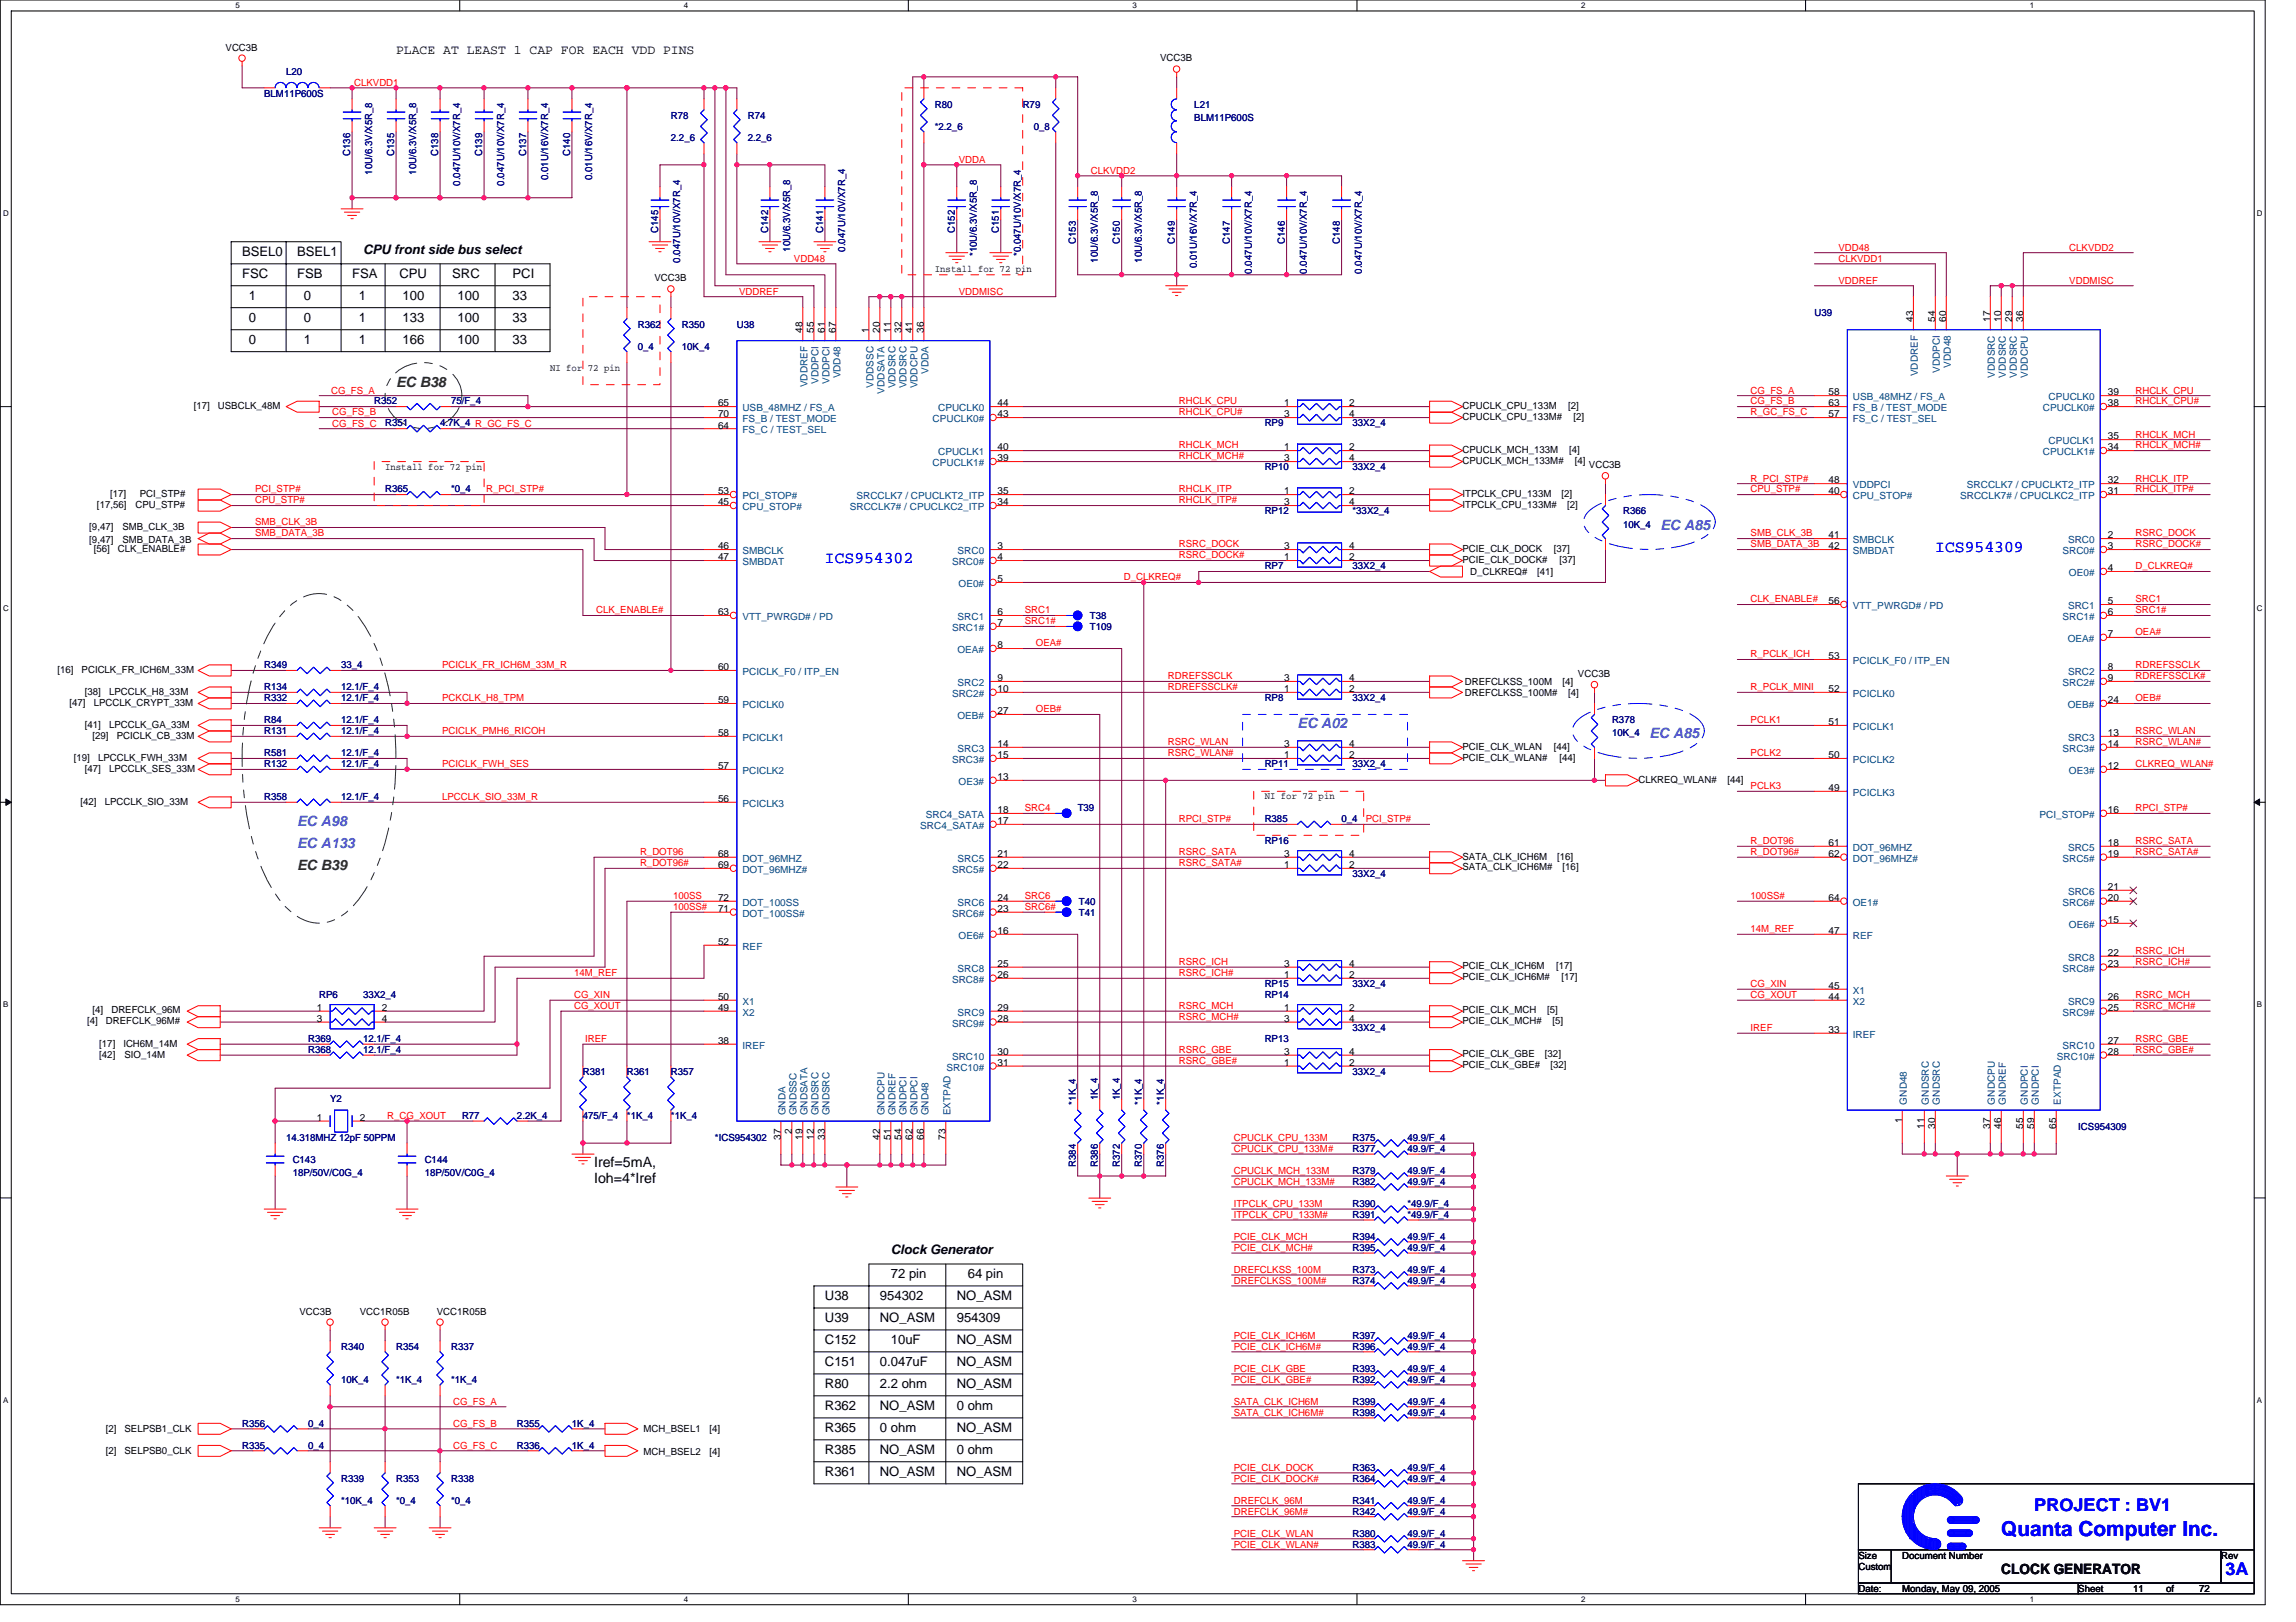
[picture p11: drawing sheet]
<svg xmlns="http://www.w3.org/2000/svg" width="297mm" height="210mm" viewBox="0 0 297 210" stroke-linecap="round" stroke-linejoin="round" font-family="sans-serif">
<defs><g id="words">
<text font-size="2.7" fill="#00f" x="258.9" y="198.8">Quanta Computer Inc.</text>
<g font-size="2.3" fill="#00f">
<text x="263.2" y="195.6">PROJECT : BV1</text>
<text x="287.9" y="203.8">3A</text>
</g>
<g font-size="2.1" fill="#00f">
<text x="250.4" y="71.4">ICS954309</text>
<text x="106.7" y="72.8">ICS954302</text>
</g>
<g font-size="1.8" fill="#008000">
<text x="51.2" y="50.1">EC B38</text>
<text x="38.4" y="112.6">EC B39</text>
</g>
<g font-size="1.8" fill="#0080ff">
<text x="214.8" y="68.5">EC A85</text>
<text x="167.9" y="94.1">EC A02</text>
<text x="213.4" y="95.6">EC A85</text>
<text x="38.4" y="107">EC A98</text>
<text x="38.4" y="109.8">EC A133</text>
</g>
<g font-size="1.8">
<text x="76.9" y="151">Iref=5mA,</text>
<text x="76.9" y="153.1">Ioh=4*Iref</text>
<text x="258.9" y="203.7">CLOCK GENERATOR</text>
</g>
<g font-size="1.7">
<text x="51.2" y="7">PLACE AT LEAST 1 CAP FOR EACH VDD PINS</text>
<text x="31.3" y="33.1">BSEL0</text>
<text x="31.3" y="35.9">FSC</text>
<text x="38.4" y="33.1">BSEL1</text>
<text x="38.4" y="35.9">FSB</text>
<text x="45.5" y="35.9">FSA</text>
<text x="47" y="32.8">CPU front side bus select</text>
<text x="51.7" y="35.9">CPU</text>
<text x="58.5" y="35.9">SRC</text>
<text x="66.3" y="35.9">PCI</text>
<text x="32.2" y="41.6">0</text>
<text x="32.2" y="38.8">1</text>
<text x="39.3" y="38.8">0</text>
<text x="39.3" y="41.6">0</text>
<text x="46.4" y="38.8">1</text>
<text x="46.4" y="41.6">1</text>
<text x="52.1" y="38.8">100</text>
<text x="52.1" y="41.6">133</text>
<text x="59.2" y="38.8">100</text>
<text x="59.2" y="41.6">100</text>
<text x="66.3" y="38.8">33</text>
<text x="66.3" y="41.6">33</text>
<text x="32.2" y="44.5">0</text>
<text x="39.3" y="44.5">1</text>
<text x="46.4" y="44.5">1</text>
<text x="52.1" y="44.5">166</text>
<text x="59.2" y="44.5">100</text>
<text x="66.3" y="44.5">33</text>
<text x="115.2" y="162.3">Clock Generator</text>
<text x="115.2" y="165.4">72 pin</text>
<text x="125.2" y="165.4">64 pin</text>
<text x="106.7" y="168.2">U38</text>
<text x="106.7" y="171.1">U39</text>
<text x="106.7" y="173.9">C152</text>
<text x="113.8" y="168.2">954302</text>
<text x="113.8" y="171.1">NO_ASM</text>
<text x="115.2" y="173.9">10uF</text>
<text x="123.8" y="168.2">NO_ASM</text>
<text x="123.8" y="171.1">954309</text>
<text x="123.8" y="173.9">NO_ASM</text>
<text x="106.7" y="176.8">C151</text>
<text x="106.7" y="179.6">R80</text>
<text x="113.8" y="179.6">2.2 ohm</text>
<text x="113.8" y="176.8">0.047uF</text>
<text x="123.8" y="176.8">NO_ASM</text>
<text x="123.8" y="179.6">NO_ASM</text>
<text x="106.7" y="182.5">R362</text>
<text x="106.7" y="185.3">R365</text>
<text x="113.8" y="182.5">NO_ASM</text>
<text x="113.8" y="185.3">0 ohm</text>
<text x="123.8" y="182.5">0 ohm</text>
<text x="123.8" y="185.3">NO_ASM</text>
<text x="106.7" y="188.1">R385</text>
<text x="106.7" y="191">R361</text>
<text x="113.8" y="188.1">NO_ASM</text>
<text x="113.8" y="191">NO_ASM</text>
<text x="123.8" y="191">NO_ASM</text>
<text x="123.8" y="188.1">0 ohm</text>
</g>
<g font-size="1.3">
<text x="29.2" y="6.5">VCC3B</text>
<text x="150.1" y="8">VCC3B</text>
<text x="120.9" y="35.2">Install for 72 pin</text>
<text x="84.7" y="36.4">VCC3B</text>
<text x="247.5" y="41.7" transform="rotate(-90 247.5 41.7)">43</text>
<text x="250.4" y="41.7" transform="rotate(-90 250.4 41.7)">54</text>
<text x="251.8" y="41.7" transform="rotate(-90 251.8 41.7)">60</text>
<text x="257.5" y="41.7" transform="rotate(-90 257.5 41.7)">17</text>
<text x="258.9" y="41.7" transform="rotate(-90 258.9 41.7)">10</text>
<text x="260.3" y="41.7" transform="rotate(-90 260.3 41.7)">29</text>
<text x="261.7" y="41.7" transform="rotate(-90 261.7 41.7)">36</text>
<text x="71.2" y="48">NI for 72 pin</text>
<text x="103.8" y="43.1" transform="rotate(-90 103.8 43.1)">48</text>
<text x="105.3" y="43.1" transform="rotate(-90 105.3 43.1)">55</text>
<text x="106.7" y="43.1" transform="rotate(-90 106.7 43.1)">61</text>
<text x="108.1" y="43.1" transform="rotate(-90 108.1 43.1)">67</text>
<text x="112.4" y="43.1" transform="rotate(-90 112.4 43.1)">1</text>
<text x="113.8" y="43.1" transform="rotate(-90 113.8 43.1)">20</text>
<text x="115.2" y="43.1" transform="rotate(-90 115.2 43.1)">11</text>
<text x="116.6" y="43.1" transform="rotate(-90 116.6 43.1)">32</text>
<text x="118.1" y="43.1" transform="rotate(-90 118.1 43.1)">41</text>
<text x="119.5" y="43.1" transform="rotate(-90 119.5 43.1)">36</text>
<text x="25.1" y="52.9">[17]</text>
<text x="28.2" y="52.9">USBCLK_48M</text>
<text x="92.9" y="52.6">65</text>
<text x="129" y="52.6">44</text>
<text x="166.2" y="52.6">1</text>
<text x="174.6" y="52.6">2</text>
<text x="189.2" y="52.9">CPUCLK_CPU_133M</text>
<text x="202.9" y="52.9">[2]</text>
<text x="236.6" y="51.2">58</text>
<text x="236.6" y="52.6">63</text>
<text x="272.7" y="52.6">38</text>
<text x="272.7" y="51.2">39</text>
<text x="92.9" y="54">70</text>
<text x="92.9" y="55.5">64</text>
<text x="129" y="54">43</text>
<text x="129" y="59.7">39</text>
<text x="129" y="58.3">40</text>
<text x="166.2" y="54">3</text>
<text x="166.2" y="58.3">1</text>
<text x="166.2" y="59.7">3</text>
<text x="174.6" y="54">4</text>
<text x="174.6" y="58.3">2</text>
<text x="174.6" y="59.7">4</text>
<text x="189.2" y="54.3">CPUCLK_CPU_133M#</text>
<text x="189.2" y="58.6">CPUCLK_MCH_133M</text>
<text x="203" y="58.6">[4]</text>
<text x="203.6" y="54.3">[2]</text>
<text x="236.6" y="54">57</text>
<text x="272.7" y="58.3">34</text>
<text x="272.7" y="56.9">35</text>
<text x="12.5" y="65.7">[17,56]</text>
<text x="14.3" y="64.3">[17]</text>
<text x="17.5" y="65.7">CPU_STP#</text>
<text x="18.1" y="64.3">PCI_STP#</text>
<text x="49.8" y="60.8">Install for 72 pin</text>
<text x="92.9" y="65.4">45</text>
<text x="92.9" y="64">53</text>
<text x="129" y="64">35</text>
<text x="129" y="65.4">34</text>
<text x="166.2" y="64">1</text>
<text x="166.2" y="65.4">3</text>
<text x="174.6" y="64">2</text>
<text x="174.6" y="65.4">4</text>
<text x="189.2" y="60">CPUCLK_MCH_133M#</text>
<text x="189.2" y="64.3">ITPCLK_CPU_133M</text>
<text x="189.2" y="65.7">ITPCLK_CPU_133M#</text>
<text x="202" y="64.3">[2]</text>
<text x="202.7" y="65.7">[2]</text>
<text x="203.7" y="60">[4]</text>
<text x="205.6" y="60.6">VCC3B</text>
<text x="236.6" y="64">40</text>
<text x="236.6" y="62.6">48</text>
<text x="272.7" y="62.6">32</text>
<text x="272.7" y="64">31</text>
<text x="11.6" y="68.6">[9,47]</text>
<text x="11.6" y="70.3">[9,47]</text>
<text x="12.1" y="71.4">[56]</text>
<text x="15.3" y="71.4">CLK_ENABLE#</text>
<text x="15.8" y="68.6">SMB_CLK_3B</text>
<text x="15.8" y="70.3">SMB_DATA_3B</text>
<text x="92.9" y="71.1">46</text>
<text x="129" y="71.1">3</text>
<text x="166.2" y="71.1">3</text>
<text x="174.6" y="71.1">4</text>
<text x="189.2" y="71.4">PCIE_CLK_DOCK</text>
<text x="201" y="71.4">[37]</text>
<text x="236.6" y="69.7">41</text>
<text x="236.6" y="71.1">42</text>
<text x="272.7" y="69.7">2</text>
<text x="272.7" y="71.1">3</text>
<text x="92.9" y="72.5">47</text>
<text x="129" y="75.4">5</text>
<text x="129" y="72.5">4</text>
<text x="166.2" y="72.5">1</text>
<text x="174.6" y="72.5">2</text>
<text x="189.2" y="72.8">PCIE_CLK_DOCK#</text>
<text x="190.2" y="74.4">D_CLKREQ#</text>
<text x="198.9" y="74.4">[41]</text>
<text x="201.7" y="72.8">[37]</text>
<text x="272.7" y="73.9">4</text>
<text x="92.9" y="79.6">63</text>
<text x="129" y="79.6">6</text>
<text x="129" y="81">7</text>
<text x="129" y="83.9">8</text>
<text x="236.6" y="78.2">56</text>
<text x="272.7" y="78.2">5</text>
<text x="272.7" y="82.5">7</text>
<text x="272.7" y="79.6">6</text>
<text x="7.4" y="87.1">[16]</text>
<text x="10.6" y="87.1">PCICLK_FR_ICH6M_33M</text>
<text x="11" y="89.9">[38]</text>
<text x="14.1" y="89.9">LPCCLK_H8_33M</text>
<text x="92.9" y="86.7">60</text>
<text x="129" y="88.2">9</text>
<text x="129" y="89.6">10</text>
<text x="166.2" y="89.6">1</text>
<text x="166.2" y="88.2">3</text>
<text x="174.6" y="89.6">2</text>
<text x="174.6" y="88.2">4</text>
<text x="189.5" y="88.6">DREFCLKSS_100M</text>
<text x="202.2" y="88.6">[4]</text>
<text x="204.1" y="87.6">VCC3B</text>
<text x="236.6" y="85.3">53</text>
<text x="236.6" y="89.6">52</text>
<text x="272.7" y="86.7">8</text>
<text x="272.7" y="88.2">9</text>
<text x="9" y="91.3">[47]</text>
<text x="11" y="94.2">[41]</text>
<text x="12" y="95.6">[29]</text>
<text x="12.1" y="91.3">LPCCLK_CRYPT_33M</text>
<text x="14.1" y="94.2">LPCCLK_GA_33M</text>
<text x="15.1" y="95.6">PCICLK_CB_33M</text>
<text x="92.9" y="91">59</text>
<text x="92.9" y="95.3">58</text>
<text x="129" y="92.4">27</text>
<text x="189.5" y="90">DREFCLKSS_100M#</text>
<text x="202.9" y="90">[4]</text>
<text x="236.6" y="93.9">51</text>
<text x="272.7" y="95.3">13</text>
<text x="272.7" y="91">24</text>
<text x="9.6" y="98.4">[19]</text>
<text x="11" y="99.8">[47]</text>
<text x="12.7" y="98.4">LPCCLK_FWH_33M</text>
<text x="14.1" y="99.8">LPCCLK_SES_33M</text>
<text x="92.9" y="99.5">57</text>
<text x="129" y="101">13</text>
<text x="129" y="96.7">14</text>
<text x="129" y="98.1">15</text>
<text x="166.2" y="98.1">1</text>
<text x="166.2" y="96.7">3</text>
<text x="174.6" y="98.1">2</text>
<text x="174.6" y="96.7">4</text>
<text x="189.2" y="97">PCIE_CLK_WLAN</text>
<text x="189.2" y="98.4">PCIE_CLK_WLAN#</text>
<text x="201" y="97">[44]</text>
<text x="201.7" y="98.4">[44]</text>
<text x="212" y="101.3">CLKREQ_WLAN#</text>
<text x="223.5" y="101.3">[44]</text>
<text x="236.6" y="98.1">50</text>
<text x="272.7" y="99.5">12</text>
<text x="272.7" y="96.7">14</text>
<text x="10.4" y="104.1">[42]</text>
<text x="13.5" y="104.1">LPCCLK_SIO_33M</text>
<text x="92.9" y="103.8">56</text>
<text x="129" y="106.7">17</text>
<text x="129" y="105.2">18</text>
<text x="163.6" y="103.4">NI for 72 pin</text>
<text x="236.6" y="102.4">49</text>
<text x="272.7" y="105.2">16</text>
<text x="92.9" y="110.9">68</text>
<text x="92.9" y="112.4">69</text>
<text x="129" y="110.9">21</text>
<text x="129" y="112.4">22</text>
<text x="166.2" y="112.4">1</text>
<text x="166.2" y="110.9">3</text>
<text x="174.6" y="112.4">2</text>
<text x="174.6" y="110.9">4</text>
<text x="189.2" y="112.6">SATA_CLK_ICH6M#</text>
<text x="189.2" y="111.2">SATA_CLK_ICH6M</text>
<text x="201.4" y="111.2">[16]</text>
<text x="202.2" y="112.6">[16]</text>
<text x="236.6" y="109.5">61</text>
<text x="236.6" y="110.9">62</text>
<text x="272.7" y="109.5">18</text>
<text x="272.7" y="110.9">19</text>
<text x="92.9" y="118">71</text>
<text x="92.9" y="116.6">72</text>
<text x="129" y="116.6">24</text>
<text x="129" y="118">23</text>
<text x="236.6" y="116.6">64</text>
<text x="272.7" y="119.5">15</text>
<text x="272.7" y="115.2">21</text>
<text x="272.7" y="116.6">20</text>
<text x="92.9" y="122.3">52</text>
<text x="129" y="120.9">16</text>
<text x="129" y="125.1">25</text>
<text x="166.2" y="125.1">3</text>
<text x="174.6" y="125.1">4</text>
<text x="189.2" y="125.5">PCIE_CLK_ICH6M</text>
<text x="201.3" y="125.5">[17]</text>
<text x="236.6" y="120.9">47</text>
<text x="272.7" y="123.7">22</text>
<text x="272.7" y="125.1">23</text>
<text x="12" y="131.1">[4]</text>
<text x="14.4" y="131.1">DREFCLK_96M</text>
<text x="41" y="130.8">1</text>
<text x="49.4" y="130.8">2</text>
<text x="92.9" y="129.4">50</text>
<text x="92.9" y="130.8">49</text>
<text x="129" y="130.8">29</text>
<text x="129" y="126.6">26</text>
<text x="166.2" y="126.6">1</text>
<text x="166.2" y="130.8">1</text>
<text x="174.6" y="126.6">2</text>
<text x="174.6" y="130.8">2</text>
<text x="189.2" y="126.9">PCIE_CLK_ICH6M#</text>
<text x="189.2" y="131.1">PCIE_CLK_MCH</text>
<text x="200.2" y="131.1">[5]</text>
<text x="202" y="126.9">[17]</text>
<text x="236.6" y="128">45</text>
<text x="236.6" y="129.4">44</text>
<text x="272.7" y="129.4">26</text>
<text x="272.7" y="130.8">25</text>
<text x="11.3" y="132.6">[4]</text>
<text x="12.8" y="135.6">[17]</text>
<text x="12.8" y="137">[42]</text>
<text x="13.7" y="132.6">DREFCLK_96M#</text>
<text x="16" y="135.6">ICH6M_14M</text>
<text x="16.1" y="137">SIO_14M</text>
<text x="41" y="132.2">3</text>
<text x="49.4" y="132.2">4</text>
<text x="92.9" y="135.1">38</text>
<text x="129" y="137.9">31</text>
<text x="129" y="132.2">28</text>
<text x="129" y="136.5">30</text>
<text x="166.2" y="137.9">1</text>
<text x="166.2" y="136.5">3</text>
<text x="166.2" y="132.2">3</text>
<text x="174.6" y="137.9">2</text>
<text x="174.6" y="136.5">4</text>
<text x="174.6" y="132.2">4</text>
<text x="189.2" y="132.6">PCIE_CLK_MCH#</text>
<text x="189.2" y="136.8">PCIE_CLK_GBE</text>
<text x="199.9" y="136.8">[32]</text>
<text x="200.9" y="132.6">[5]</text>
<text x="236.6" y="133.7">33</text>
<text x="272.7" y="136.5">28</text>
<text x="272.7" y="135.1">27</text>
<text x="189.2" y="138.3">PCIE_CLK_GBE#</text>
<text x="200.6" y="138.3">[32]</text>
<text x="41" y="145.1">1</text>
<text x="46.5" y="145.1">2</text>
<text x="101" y="147.5" transform="rotate(-90 101 147.5)">37</text>
<text x="102.4" y="146.8" transform="rotate(-90 102.4 146.8)">2</text>
<text x="103.8" y="147.5" transform="rotate(-90 103.8 147.5)">19</text>
<text x="105.3" y="147.5" transform="rotate(-90 105.3 147.5)">12</text>
<text x="106.7" y="147.5" transform="rotate(-90 106.7 147.5)">33</text>
<text x="113.8" y="147.5" transform="rotate(-90 113.8 147.5)">42</text>
<text x="115.2" y="147.5" transform="rotate(-90 115.2 147.5)">51</text>
<text x="116.6" y="147.5" transform="rotate(-90 116.6 147.5)">54</text>
<text x="118.1" y="147.5" transform="rotate(-90 118.1 147.5)">62</text>
<text x="119.5" y="147.5" transform="rotate(-90 119.5 147.5)">66</text>
<text x="122.3" y="147.5" transform="rotate(-90 122.3 147.5)">73</text>
<text x="246.1" y="145.4" transform="rotate(-90 246.1 145.4)">1</text>
<text x="248.9" y="146.1" transform="rotate(-90 248.9 146.1)">11</text>
<text x="250.4" y="146.1" transform="rotate(-90 250.4 146.1)">30</text>
<text x="257.5" y="146.1" transform="rotate(-90 257.5 146.1)">37</text>
<text x="258.9" y="146.1" transform="rotate(-90 258.9 146.1)">46</text>
<text x="261.7" y="146.1" transform="rotate(-90 261.7 146.1)">55</text>
<text x="263.2" y="146.1" transform="rotate(-90 263.2 146.1)">59</text>
<text x="266" y="146.1" transform="rotate(-90 266 146.1)">65</text>
<text x="38.7" y="170.1">VCC3B</text>
<text x="46.5" y="170.1">VCC1R05B</text>
<text x="56.5" y="170.1">VCC1R05B</text>
<text x="13.7" y="185.3">[2]</text>
<text x="16.1" y="185.3">SELPSB1_CLK</text>
<text x="83.2" y="185.3">MCH_BSEL1</text>
<text x="91.8" y="185.3">[4]</text>
<text x="13.7" y="188.2">[2]</text>
<text x="16.1" y="188.2">SELPSB0_CLK</text>
<text x="83.2" y="188.3">MCH_BSEL2</text>
<text x="91.8" y="188.3">[4]</text>
<text x="240.4" y="201.7">Size</text>
<text x="240.4" y="203.1">Custom</text>
<text x="246.1" y="201.7">Document Number</text>
<text x="287.4" y="201.7">Rev</text>
<text x="240.4" y="206">Date:</text>
<text x="246.1" y="206">Monday, May 09, 2005</text>
<text x="268.9" y="206">Sheet</text>
<text x="276" y="206">11</text>
<text x="280.2" y="206">of</text>
<text x="284.5" y="206">72</text>
</g>
<g font-size="1.3" fill="#000080">
<text x="37" y="9.7">L20</text>
<text x="34.2" y="12.5">BLM11P600S</text>
<text x="86.8" y="15.4">R78</text>
<text x="96.7" y="15.4">R74</text>
<text x="120.9" y="13.9">R80</text>
<text x="120.9" y="16.8">*2.2_6</text>
<text x="132.3" y="13.9">R79</text>
<text x="133.7" y="16.8">0_8</text>
<text x="154.5" y="13.9">L21</text>
<text x="154.5" y="15.6">BLM11P600S</text>
<text x="45.3" y="20.2" transform="rotate(-90 45.3 20.2)">C136</text>
<text x="48.2" y="22.6" transform="rotate(-90 48.2 22.6)">10U/6.3V/X5R_8</text>
<text x="51" y="20.2" transform="rotate(-90 51 20.2)">C135</text>
<text x="53.8" y="22.6" transform="rotate(-90 53.8 22.6)">10U/6.3V/X5R_8</text>
<text x="56.7" y="20.2" transform="rotate(-90 56.7 20.2)">C138</text>
<text x="62.4" y="20.2" transform="rotate(-90 62.4 20.2)">C139</text>
<text x="68.1" y="20.2" transform="rotate(-90 68.1 20.2)">C137</text>
<text x="70.9" y="23.3" transform="rotate(-90 70.9 23.3)">0.01U/16V/X7R_4</text>
<text x="73.8" y="20.2" transform="rotate(-90 73.8 20.2)">C140</text>
<text x="76.6" y="23.3" transform="rotate(-90 76.6 23.3)">0.01U/16V/X7R_4</text>
<text x="86.8" y="18.2">2.2_6</text>
<text x="96.7" y="18.2">2.2_6</text>
<text x="59.5" y="24" transform="rotate(-90 59.5 24)">0.047U/10V/X7R_4</text>
<text x="65.2" y="24" transform="rotate(-90 65.2 24)">0.047U/10V/X7R_4</text>
<text x="85.2" y="30.1" transform="rotate(-90 85.2 30.1)">C145</text>
<text x="88" y="34" transform="rotate(-90 88 34)">0.047U/10V/X7R_4</text>
<text x="99.4" y="30.1" transform="rotate(-90 99.4 30.1)">C142</text>
<text x="102.2" y="32.6" transform="rotate(-90 102.2 32.6)">10U/6.3V/X5R_8</text>
<text x="106.5" y="30.1" transform="rotate(-90 106.5 30.1)">C141</text>
<text x="109.3" y="32.6" transform="rotate(-90 109.3 32.6)">0.047U/10V/X7R_4</text>
<text x="123.5" y="30.1" transform="rotate(-90 123.5 30.1)">C152</text>
<text x="126.4" y="33.1" transform="rotate(-90 126.4 33.1)">*10U/6.3V/X5R_8</text>
<text x="129.2" y="30.1" transform="rotate(-90 129.2 30.1)">C151</text>
<text x="132.1" y="33.1" transform="rotate(-90 132.1 33.1)">*0.047U/10V/X7R_4</text>
<text x="139.2" y="31.6" transform="rotate(-90 139.2 31.6)">C153</text>
<text x="142" y="34" transform="rotate(-90 142 34)">10U/6.3V/X5R_8</text>
<text x="144.9" y="31.6" transform="rotate(-90 144.9 31.6)">C150</text>
<text x="147.7" y="34" transform="rotate(-90 147.7 34)">10U/6.3V/X5R_8</text>
<text x="152" y="31.6" transform="rotate(-90 152 31.6)">C149</text>
<text x="154.8" y="34.7" transform="rotate(-90 154.8 34.7)">0.01U/16V/X7R_4</text>
<text x="159.1" y="31.6" transform="rotate(-90 159.1 31.6)">C147</text>
<text x="161.9" y="35.4" transform="rotate(-90 161.9 35.4)">0.047U/10V/X7R_4</text>
<text x="166.2" y="31.6" transform="rotate(-90 166.2 31.6)">C146</text>
<text x="169.1" y="35.4" transform="rotate(-90 169.1 35.4)">0.047U/10V/X7R_4</text>
<text x="173.3" y="31.6" transform="rotate(-90 173.3 31.6)">C148</text>
<text x="176.2" y="35.4" transform="rotate(-90 176.2 35.4)">0.047U/10V/X7R_4</text>
<text x="234.7" y="41">U39</text>
<text x="82.5" y="42.4">R362</text>
<text x="82.5" y="45.2">0_4</text>
<text x="88.2" y="42.4">R350</text>
<text x="88.2" y="45.2">10K_4</text>
<text x="95.3" y="42.4">U38</text>
<text x="48.4" y="52.3">R352</text>
<text x="58.4" y="52.3">75/F_4</text>
<text x="49.8" y="55.2">R351</text>
<text x="56.9" y="55.2">4.7K_4 R_GC_FS_C</text>
<text x="163.6" y="55.2">RP9</text>
<text x="175" y="55.2">33X2_4</text>
<text x="49.8" y="63.7">R365</text>
<text x="58.4" y="63.7">*0_4</text>
<text x="163.6" y="60.9">RP10</text>
<text x="175" y="60.9">33X2_4</text>
<text x="163.6" y="66.6">RP12</text>
<text x="175" y="66.6">*33X2_4</text>
<text x="210" y="66.6">R366</text>
<text x="210" y="68.3">10K_4</text>
<text x="163.6" y="73.7">RP7</text>
<text x="175" y="73.7">33X2_4</text>
<text x="141" y="81.5">T109</text>
<text x="141" y="80.1">T38</text>
<text x="34.2" y="89.3">R134</text>
<text x="34.2" y="86.5">R349</text>
<text x="44.1" y="89.3">12.1/F_4</text>
<text x="44.1" y="86.5">33_4</text>
<text x="34.2" y="90.7">R332</text>
<text x="34.2" y="95">R131</text>
<text x="34.2" y="93.6">R84</text>
<text x="44.1" y="90.7">12.1/F_4</text>
<text x="44.1" y="95">12.1/F_4</text>
<text x="44.1" y="93.6">12.1/F_4</text>
<text x="163.6" y="90.7">RP8</text>
<text x="175" y="90.7">33X2_4</text>
<text x="208.6" y="93.6">R378</text>
<text x="208.6" y="95.3">10K_4</text>
<text x="34.2" y="99.3">R132</text>
<text x="34.2" y="97.9">R581</text>
<text x="44.1" y="99.3">12.1/F_4</text>
<text x="44.1" y="97.9">12.1/F_4</text>
<text x="163.6" y="99.3">RP11</text>
<text x="175" y="99.3">33X2_4</text>
<text x="34.2" y="103.5">R358</text>
<text x="44.1" y="103.5">12.1/F_4</text>
<text x="139.4" y="105">T39</text>
<text x="163.6" y="106.4">R385</text>
<text x="173.6" y="106.4">0_4</text>
<text x="163.6" y="109.2">RP16</text>
<text x="175" y="113.5">33X2_4</text>
<text x="139.6" y="117.1">T40</text>
<text x="139.6" y="118.5">T41</text>
<text x="41.3" y="129.2">RP6</text>
<text x="47" y="129.2">33X2_4</text>
<text x="163.6" y="127.7">RP15</text>
<text x="163.6" y="129.2">RP14</text>
<text x="175" y="127.7">33X2_4</text>
<text x="39.9" y="136.3">R368</text>
<text x="39.9" y="134.9">R369</text>
<text x="47" y="136.3">12.1/F_4</text>
<text x="47" y="134.9">12.1/F_4</text>
<text x="163.6" y="134.9">RP13</text>
<text x="175" y="133.4">33X2_4</text>
<text x="42.7" y="142.7">Y2</text>
<text x="75.4" y="139.1">R381</text>
<text x="81.1" y="139.1">R361</text>
<text x="86.8" y="139.1">R357</text>
<text x="139.2" y="142.9" transform="rotate(-90 139.2 142.9)">*1K_4</text>
<text x="142" y="142.4" transform="rotate(-90 142 142.4)">1K_4</text>
<text x="144.9" y="142.4" transform="rotate(-90 144.9 142.4)">1K_4</text>
<text x="147.7" y="142.9" transform="rotate(-90 147.7 142.9)">*1K_4</text>
<text x="150.6" y="142.9" transform="rotate(-90 150.6 142.9)">*1K_4</text>
<text x="175" y="139.1">33X2_4</text>
<text x="37" y="147.6">14.318MHZ 12pF 50PPM</text>
<text x="59.8" y="144.8">R77</text>
<text x="66.9" y="144.8">2.2K_4</text>
<text x="75.4" y="144.8">475/F_4</text>
<text x="81.1" y="144.8">*1K_4</text>
<text x="86.8" y="144.8">*1K_4</text>
<text x="92.5" y="147.6">*ICS954302</text>
<text x="175" y="147.6">R375</text>
<text x="175" y="149.1">R377</text>
<text x="182.1" y="147.6">49.9/F_4</text>
<text x="182.1" y="149.1">49.9/F_4</text>
<text x="268.9" y="146.2">ICS954309</text>
<text x="37.9" y="150.5">C143</text>
<text x="37.9" y="152.2">18P/50V/C0G_4</text>
<text x="54.9" y="150.5">C144</text>
<text x="54.9" y="152.2">18P/50V/C0G_4</text>
<text x="139.2" y="151" transform="rotate(-90 139.2 151)">R384</text>
<text x="142" y="151" transform="rotate(-90 142 151)">R386</text>
<text x="144.9" y="151" transform="rotate(-90 144.9 151)">R372</text>
<text x="147.7" y="151" transform="rotate(-90 147.7 151)">R370</text>
<text x="150.6" y="151" transform="rotate(-90 150.6 151)">R376</text>
<text x="175" y="151.9">R379</text>
<text x="175" y="153.3">R382</text>
<text x="182.1" y="151.9">49.9/F_4</text>
<text x="182.1" y="153.3">49.9/F_4</text>
<text x="175" y="160.4">R394</text>
<text x="175" y="156.2">R390</text>
<text x="175" y="157.6">R391</text>
<text x="175" y="161.9">R395</text>
<text x="182.1" y="160.4">49.9/F_4</text>
<text x="182.1" y="156.2">*49.9/F_4</text>
<text x="182.1" y="157.6">*49.9/F_4</text>
<text x="182.1" y="161.9">49.9/F_4</text>
<text x="175" y="166.1">R374</text>
<text x="175" y="164.7">R373</text>
<text x="182.1" y="166.1">49.9/F_4</text>
<text x="182.1" y="164.7">49.9/F_4</text>
<text x="175" y="173.2">R397</text>
<text x="182.1" y="173.2">49.9/F_4</text>
<text x="44.1" y="174.7">R340</text>
<text x="44.1" y="178.9">10K_4</text>
<text x="51.2" y="174.7">R354</text>
<text x="51.2" y="178.9">*1K_4</text>
<text x="58.4" y="174.7">R337</text>
<text x="58.4" y="178.9">*1K_4</text>
<text x="175" y="178.9">R392</text>
<text x="175" y="177.5">R393</text>
<text x="175" y="174.7">R396</text>
<text x="182.1" y="178.9">49.9/F_4</text>
<text x="182.1" y="177.5">49.9/F_4</text>
<text x="182.1" y="174.7">49.9/F_4</text>
<text x="31.3" y="184.6">R356</text>
<text x="39.9" y="184.6">0_4</text>
<text x="66.9" y="184.6">R355</text>
<text x="74" y="184.6">1K_4</text>
<text x="175" y="181.8">R399</text>
<text x="175" y="183.2">R398</text>
<text x="182.1" y="181.8">49.9/F_4</text>
<text x="182.1" y="183.2">49.9/F_4</text>
<text x="31.3" y="187.5">R335</text>
<text x="39.9" y="187.5">0_4</text>
<text x="44.1" y="191.7">R339</text>
<text x="51.2" y="191.7">R353</text>
<text x="58.4" y="191.7">R338</text>
<text x="66.9" y="187.5">R336</text>
<text x="74" y="187.5">1K_4</text>
<text x="175" y="191.7">R364</text>
<text x="175" y="190.3">R363</text>
<text x="182.1" y="191.7">49.9/F_4</text>
<text x="182.1" y="190.3">49.9/F_4</text>
<text x="44.1" y="194.6">*10K_4</text>
<text x="51.2" y="194.6">*0_4</text>
<text x="58.4" y="194.6">*0_4</text>
<text x="175" y="196">R342</text>
<text x="175" y="194.6">R341</text>
<text x="182.1" y="196">49.9/F_4</text>
<text x="182.1" y="194.6">49.9/F_4</text>
<text x="175" y="198.9">R380</text>
<text x="175" y="200.3">R383</text>
<text x="182.1" y="198.9">49.9/F_4</text>
<text x="182.1" y="200.3">49.9/F_4</text>
</g>
<g font-size="1.3" fill="#f00">
<text x="45.8" y="11.1">CLKVDD1</text>
<text x="124.1" y="21.1">VDDA</text>
<text x="141.1" y="22.5">CLKVDD2</text>
<text x="102.7" y="33.9">VDD48</text>
<text x="237.8" y="33.9">CLKVDD1</text>
<text x="237.8" y="32.4">VDD48</text>
<text x="267.7" y="32.4">CLKVDD2</text>
<text x="95.6" y="38.1">VDDREF</text>
<text x="124.1" y="38.1">VDDMISC</text>
<text x="237.8" y="36.7">VDDREF</text>
<text x="267.7" y="36.7">VDDMISC</text>
<text x="42.8" y="50.9">CG_FS_A</text>
<text x="43" y="53.8">CG_FS_B</text>
<text x="152.5" y="53.8">RHCLK_CPU#</text>
<text x="152.5" y="52.3">RHCLK_CPU</text>
<text x="226.5" y="50.9">CG_FS_A</text>
<text x="226.5" y="52.3">CG_FS_B</text>
<text x="226.5" y="53.8">R_GC_FS_C</text>
<text x="276.3" y="50.9">RHCLK_CPU</text>
<text x="276.3" y="52.3">RHCLK_CPU#</text>
<text x="43" y="55.2">CG_FS_C</text>
<text x="152.5" y="59.5">RHCLK_MCH#</text>
<text x="152.5" y="58">RHCLK_MCH</text>
<text x="276.3" y="56.6">RHCLK_MCH</text>
<text x="276.3" y="58">RHCLK_MCH#</text>
<text x="33" y="63.7">PCI_STP#</text>
<text x="33" y="65.2">CPU_STP#</text>
<text x="62.9" y="63.7">R_PCI_STP#</text>
<text x="152.5" y="65.2">RHCLK_ITP#</text>
<text x="152.5" y="63.7">RHCLK_ITP</text>
<text x="226.5" y="62.3">R_PCI_STP#</text>
<text x="226.5" y="63.7">CPU_STP#</text>
<text x="276.3" y="62.3">RHCLK_ITP</text>
<text x="276.3" y="63.7">RHCLK_ITP#</text>
<text x="33" y="69.4">SMB_DATA_3B</text>
<text x="33" y="68">SMB_CLK_3B</text>
<text x="152.5" y="70.8">RSRC_DOCK</text>
<text x="226.5" y="69.4">SMB_CLK_3B</text>
<text x="226.5" y="70.8">SMB_DATA_3B</text>
<text x="276.3" y="69.4">RSRC_DOCK</text>
<text x="276.3" y="70.8">RSRC_DOCK#</text>
<text x="145.4" y="75.1">D_CLKREQ#</text>
<text x="152.5" y="72.3">RSRC_DOCK#</text>
<text x="226.5" y="78">CLK_ENABLE#</text>
<text x="276.3" y="73.7">D_CLKREQ#</text>
<text x="276.3" y="78">SRC1</text>
<text x="77.1" y="79.4">CLK_ENABLE#</text>
<text x="132.6" y="80.8">SRC1#</text>
<text x="132.6" y="79.4">SRC1</text>
<text x="134" y="83.7">OEA#</text>
<text x="276.3" y="79.4">SRC1#</text>
<text x="276.3" y="82.2">OEA#</text>
<text x="57.2" y="86.5">PCICLK_FR_ICH6M_33M_R</text>
<text x="151.1" y="89.3">RDREFSSCLK#</text>
<text x="151.1" y="87.9">RDREFSSCLK</text>
<text x="226.5" y="85.1">R_PCLK_ICH</text>
<text x="226.5" y="89.3">R_PCLK_MINI</text>
<text x="276.3" y="86.5">RDREFSSCLK</text>
<text x="276.3" y="87.9">RDREFSSCLK#</text>
<text x="57.2" y="90.8">PCKCLK_H8_TPM</text>
<text x="57.2" y="95">PCICLK_PMH6_RICOH</text>
<text x="134" y="92.2">OEB#</text>
<text x="226.5" y="93.6">PCLK1</text>
<text x="276.3" y="90.8">OEB#</text>
<text x="276.3" y="95">RSRC_WLAN</text>
<text x="57.2" y="99.3">PCICLK_FWH_SES</text>
<text x="151.1" y="97.9">RSRC_WLAN#</text>
<text x="151.1" y="96.4">RSRC_WLAN</text>
<text x="226.5" y="97.9">PCLK2</text>
<text x="276.3" y="99.3">CLKREQ_WLAN#</text>
<text x="276.3" y="96.4">RSRC_WLAN#</text>
<text x="57.2" y="103.5">LPCCLK_SIO_33M_R</text>
<text x="132.6" y="105">SRC4</text>
<text x="152.5" y="106.4">RPCI_STP#</text>
<text x="176.7" y="106.4">PCI_STP#</text>
<text x="226.5" y="102.1">PCLK3</text>
<text x="276.3" y="105">RPCI_STP#</text>
<text x="82.8" y="110.7">R_DOT96</text>
<text x="82.8" y="112.1">R_DOT96#</text>
<text x="152.5" y="110.7">RSRC_SATA</text>
<text x="152.5" y="112.1">RSRC_SATA#</text>
<text x="226.5" y="109.2">R_DOT96</text>
<text x="226.5" y="110.7">R_DOT96#</text>
<text x="276.3" y="109.2">RSRC_SATA</text>
<text x="276.3" y="110.7">RSRC_SATA#</text>
<text x="87.1" y="117.8">100SS#</text>
<text x="87.1" y="116.4">100SS</text>
<text x="132.6" y="117.8">SRC6#</text>
<text x="132.6" y="116.4">SRC6</text>
<text x="226.5" y="116.4">100SS#</text>
<text x="152.5" y="124.9">RSRC_ICH</text>
<text x="226.5" y="120.6">14M_REF</text>
<text x="276.3" y="123.5">RSRC_ICH</text>
<text x="276.3" y="124.9">RSRC_ICH#</text>
<text x="74.3" y="126.3">14M_REF</text>
<text x="74.3" y="129.2">CG_XIN</text>
<text x="74.3" y="130.6">CG_XOUT</text>
<text x="152.5" y="126.3">RSRC_ICH#</text>
<text x="152.5" y="132">RSRC_MCH#</text>
<text x="152.5" y="130.6">RSRC_MCH</text>
<text x="226.5" y="127.7">CG_XIN</text>
<text x="226.5" y="129.2">CG_XOUT</text>
<text x="276.3" y="129.2">RSRC_MCH</text>
<text x="276.3" y="130.6">RSRC_MCH#</text>
<text x="75.7" y="134.9">IREF</text>
<text x="152.5" y="136.3">RSRC_GBE</text>
<text x="152.5" y="137.7">RSRC_GBE#</text>
<text x="226.5" y="133.4">IREF</text>
<text x="276.3" y="134.9">RSRC_GBE</text>
<text x="276.3" y="136.3">RSRC_GBE#</text>
<text x="50.1" y="144.8">R_CG_XOUT</text>
<text x="159.6" y="149.1">CPUCLK_CPU_133M#</text>
<text x="159.6" y="147.7">CPUCLK_CPU_133M</text>
<text x="159.6" y="151.9">CPUCLK_MCH_133M</text>
<text x="159.6" y="153.3">CPUCLK_MCH_133M#</text>
<text x="159.6" y="156.2">ITPCLK_CPU_133M</text>
<text x="159.6" y="157.6">ITPCLK_CPU_133M#</text>
<text x="159.6" y="160.4">PCIE_CLK_MCH</text>
<text x="159.6" y="161.9">PCIE_CLK_MCH#</text>
<text x="159.6" y="166.1">DREFCLKSS_100M#</text>
<text x="159.6" y="164.7">DREFCLKSS_100M</text>
<text x="159.6" y="173.2">PCIE_CLK_ICH6M</text>
<text x="159.6" y="178.9">PCIE_CLK_GBE#</text>
<text x="159.6" y="177.5">PCIE_CLK_GBE</text>
<text x="159.6" y="174.7">PCIE_CLK_ICH6M#</text>
<text x="58.6" y="181.8">CG_FS_A</text>
<text x="58.6" y="184.6">CG_FS_B</text>
<text x="159.6" y="181.8">SATA_CLK_ICH6M</text>
<text x="159.6" y="183.2">SATA_CLK_ICH6M#</text>
<text x="58.6" y="187.5">CG_FS_C</text>
<text x="159.6" y="191.7">PCIE_CLK_DOCK#</text>
<text x="159.6" y="190.3">PCIE_CLK_DOCK</text>
<text x="159.6" y="196">DREFCLK_96M#</text>
<text x="159.6" y="194.6">DREFCLK_96M</text>
<text x="159.6" y="200.3">PCIE_CLK_WLAN#</text>
<text x="159.6" y="198.9">PCIE_CLK_WLAN</text>
</g>
<g font-size="1.3" fill="#004080">
<text x="252.4" y="47.6" transform="rotate(-90 252.4 47.6)">VDD48</text>
<text x="96.1" y="53.2">USB_48MHZ / FS_A</text>
<text x="104.5" y="50.1" transform="rotate(-90 104.5 50.1)">VDDREF</text>
<text x="105.9" y="49.7" transform="rotate(-90 105.9 49.7)">VDDPCI</text>
<text x="107.3" y="49.7" transform="rotate(-90 107.3 49.7)">VDDPCI</text>
<text x="108.7" y="49" transform="rotate(-90 108.7 49)">VDD48</text>
<text x="113" y="50.2" transform="rotate(-90 113 50.2)">VDDSSC</text>
<text x="114.4" y="50.9" transform="rotate(-90 114.4 50.9)">VDDSATA</text>
<text x="115.8" y="50.3" transform="rotate(-90 115.8 50.3)">VDDSRC</text>
<text x="117.3" y="50.3" transform="rotate(-90 117.3 50.3)">VDDSRC</text>
<text x="118.7" y="50.3" transform="rotate(-90 118.7 50.3)">VDDCPU</text>
<text x="120.1" y="48.4" transform="rotate(-90 120.1 48.4)">VDDA</text>
<text x="121.4" y="53.2">CPUCLK0</text>
<text x="239.7" y="51.8">USB_48MHZ / FS_A</text>
<text x="239.7" y="53.2">FS_B / TEST_MODE</text>
<text x="248.1" y="48.7" transform="rotate(-90 248.1 48.7)">VDDREF</text>
<text x="251" y="48.3" transform="rotate(-90 251 48.3)">VDDPCI</text>
<text x="258.1" y="48.9" transform="rotate(-90 258.1 48.9)">VDDSRC</text>
<text x="259.5" y="48.9" transform="rotate(-90 259.5 48.9)">VDDSRC</text>
<text x="260.9" y="48.9" transform="rotate(-90 260.9 48.9)">VDDSRC</text>
<text x="262.4" y="48.9" transform="rotate(-90 262.4 48.9)">VDDCPU</text>
<text x="264.3" y="53.2">CPUCLK0#</text>
<text x="265" y="51.8">CPUCLK0</text>
<text x="96.1" y="54.6">FS_B / TEST_MODE</text>
<text x="96.1" y="56">FS_C / TEST_SEL</text>
<text x="120.6" y="54.6">CPUCLK0#</text>
<text x="121.4" y="58.9">CPUCLK1</text>
<text x="239.7" y="54.6">FS_C / TEST_SEL</text>
<text x="264.3" y="58.9">CPUCLK1#</text>
<text x="265" y="57.5">CPUCLK1</text>
<text x="96.1" y="66">CPU_STOP#</text>
<text x="96.1" y="64.6">PCI_STOP#</text>
<text x="109.9" y="66">SRCCLK7# / CPUCLKC2_ITP</text>
<text x="110.8" y="64.6">SRCCLK7 / CPUCLKT2_ITP</text>
<text x="120.6" y="60.3">CPUCLK1#</text>
<text x="239.7" y="64.6">CPU_STOP#</text>
<text x="239.7" y="63.2">VDDPCI</text>
<text x="253.6" y="64.6">SRCCLK7# / CPUCLKC2_ITP</text>
<text x="254.5" y="63.2">SRCCLK7 / CPUCLKT2_ITP</text>
<text x="96.1" y="71.7">SMBCLK</text>
<text x="123.9" y="71.7">SRC0</text>
<text x="239.7" y="70.3">SMBCLK</text>
<text x="239.7" y="71.7">SMBDAT</text>
<text x="266.8" y="71.7">SRC0#</text>
<text x="267.5" y="70.3">SRC0</text>
<text x="96.1" y="73.1">SMBDAT</text>
<text x="123.2" y="73.1">SRC0#</text>
<text x="124" y="75.9">OE0#</text>
<text x="267.7" y="74.5">OE0#</text>
<text x="96.1" y="80.2">VTT_PWRGD# / PD</text>
<text x="123.2" y="81.6">SRC1#</text>
<text x="123.9" y="80.2">SRC1</text>
<text x="239.7" y="78.8">VTT_PWRGD# / PD</text>
<text x="266.8" y="80.2">SRC1#</text>
<text x="267.5" y="83.1">OEA#</text>
<text x="267.5" y="78.8">SRC1</text>
<text x="96.1" y="87.3">PCICLK_F0 / ITP_EN</text>
<text x="123.9" y="84.5">OEA#</text>
<text x="123.9" y="88.8">SRC2</text>
<text x="239.7" y="85.9">PCICLK_F0 / ITP_EN</text>
<text x="266.8" y="88.8">SRC2#</text>
<text x="267.5" y="87.3">SRC2</text>
<text x="96.1" y="91.6">PCICLK0</text>
<text x="96.1" y="95.9">PCICLK1</text>
<text x="123.2" y="90.2">SRC2#</text>
<text x="123.9" y="93">OEB#</text>
<text x="239.7" y="90.2">PCICLK0</text>
<text x="239.7" y="94.4">PCICLK1</text>
<text x="267.5" y="91.6">OEB#</text>
<text x="267.5" y="95.9">SRC3</text>
<text x="96.1" y="100.1">PCICLK2</text>
<text x="123.2" y="98.7">SRC3#</text>
<text x="123.9" y="97.3">SRC3</text>
<text x="124" y="101.6">OE3#</text>
<text x="239.7" y="98.7">PCICLK2</text>
<text x="266.8" y="97.3">SRC3#</text>
<text x="267.7" y="100.1">OE3#</text>
<text x="96.1" y="104.4">PCICLK3</text>
<text x="119.1" y="107.3">SRC4_SATA#</text>
<text x="119.8" y="105.8">SRC4_SATA</text>
<text x="239.7" y="103">PCICLK3</text>
<text x="263.9" y="105.8">PCI_STOP#</text>
<text x="96.1" y="111.5">DOT_96MHZ</text>
<text x="96.1" y="112.9">DOT_96MHZ#</text>
<text x="123.2" y="112.9">SRC5#</text>
<text x="123.9" y="111.5">SRC5</text>
<text x="239.7" y="110.1">DOT_96MHZ</text>
<text x="239.7" y="111.5">DOT_96MHZ#</text>
<text x="266.8" y="111.5">SRC5#</text>
<text x="267.5" y="110.1">SRC5</text>
<text x="96.1" y="118.6">DOT_100SS#</text>
<text x="96.1" y="117.2">DOT_100SS</text>
<text x="123.2" y="118.6">SRC6#</text>
<text x="123.9" y="117.2">SRC6</text>
<text x="239.7" y="117.2">OE1#</text>
<text x="266.8" y="117.2">SRC6#</text>
<text x="267.5" y="115.8">SRC6</text>
<text x="96.1" y="122.9">REF</text>
<text x="123.9" y="125.7">SRC8</text>
<text x="124" y="121.5">OE6#</text>
<text x="239.7" y="121.5">REF</text>
<text x="266.8" y="125.7">SRC8#</text>
<text x="267.5" y="124.3">SRC8</text>
<text x="267.7" y="120.1">OE6#</text>
<text x="96.1" y="130">X1</text>
<text x="96.1" y="131.4">X2</text>
<text x="123.2" y="127.2">SRC8#</text>
<text x="123.9" y="131.4">SRC9</text>
<text x="239.7" y="128.6">X1</text>
<text x="239.7" y="130">X2</text>
<text x="266.8" y="131.4">SRC9#</text>
<text x="267.5" y="130">SRC9</text>
<text x="96.1" y="135.7">IREF</text>
<text x="123.2" y="132.8">SRC9#</text>
<text x="123.2" y="137.1">SRC10</text>
<text x="239.7" y="134.3">IREF</text>
<text x="266.1" y="137.1">SRC10#</text>
<text x="266.8" y="135.7">SRC10</text>
<text x="122.4" y="138.5">SRC10#</text>
<text x="246.7" y="142.9" transform="rotate(-90 246.7 142.9)">GND48</text>
<text x="249.6" y="142.9" transform="rotate(-90 249.6 142.9)">GNDSRC</text>
<text x="251" y="142.9" transform="rotate(-90 251 142.9)">GNDSRC</text>
<text x="258.1" y="142.9" transform="rotate(-90 258.1 142.9)">GNDCPU</text>
<text x="259.5" y="142.9" transform="rotate(-90 259.5 142.9)">GNDREF</text>
<text x="262.4" y="142.9" transform="rotate(-90 262.4 142.9)">GNDPCI</text>
<text x="263.8" y="142.9" transform="rotate(-90 263.8 142.9)">GNDPCI</text>
<text x="266.6" y="142.9" transform="rotate(-90 266.6 142.9)">EXTPAD</text>
<text x="101.6" y="144.4" transform="rotate(-90 101.6 144.4)">GNDA</text>
<text x="103" y="144.4" transform="rotate(-90 103 144.4)">GNDSSC</text>
<text x="104.5" y="144.4" transform="rotate(-90 104.5 144.4)">GNDSATA</text>
<text x="105.9" y="144.4" transform="rotate(-90 105.9 144.4)">GNDSRC</text>
<text x="107.3" y="144.4" transform="rotate(-90 107.3 144.4)">GNDSRC</text>
<text x="114.4" y="144.4" transform="rotate(-90 114.4 144.4)">GNDCPU</text>
<text x="115.8" y="144.4" transform="rotate(-90 115.8 144.4)">GNDREF</text>
<text x="117.3" y="144.4" transform="rotate(-90 117.3 144.4)">GNDPCI</text>
<text x="118.7" y="144.4" transform="rotate(-90 118.7 144.4)">GNDPCI</text>
<text x="120.1" y="144.4" transform="rotate(-90 120.1 144.4)">GND48</text>
<text x="123" y="144.4" transform="rotate(-90 123 144.4)">EXTPAD</text>
</g>
<g font-size="1">
<text x="30.5" y="1.1">5</text>
<text x="88.5" y="1.1">4</text>
<text x="146.5" y="1.1">3</text>
<text x="204.6" y="1.1">2</text>
<text x="262.6" y="1.1">1</text>
<text x=".4" y="27.9">D</text>
<text x="292" y="27.9">D</text>
<text x=".4" y="79.1">C</text>
<text x="292" y="79.1">C</text>
<text x=".4" y="130.3">B</text>
<text x="292" y="130.3">B</text>
<text x=".4" y="181.5">A</text>
<text x="292" y="181.5">A</text>
<text x="30.5" y="207.3">5</text>
<text x="88.5" y="207.3">4</text>
<text x="146.5" y="207.3">3</text>
<text x="204.6" y="207.3">2</text>
<text x="262.6" y="207.3">1</text>
</g>
</g></defs>
<path d="M0 0h293v207.7h-293zM1.5 1.4h290.1v204.8h-290.1z" fill="none" stroke="#000" stroke-width=".13"/>
<g fill="#fff">
<path d="M30.5 .1h.5v1.2h-.5z"/>
<path d="M30.5 206.4h.5v1.1h-.5z"/>
</g>
<path d="M59.5 0v1.4M59.5 206.2v1.5" fill="none" stroke="#000" stroke-width=".13"/>
<g fill="#fff">
<path d="M88.5 .1h.5v1.2h-.5z"/>
<path d="M88.5 206.4h.5v1.1h-.5z"/>
</g>
<path d="M117.5 0v1.4M117.5 206.2v1.5" fill="none" stroke="#000" stroke-width=".13"/>
<g fill="#fff">
<path d="M146.5 .1h.6v1.2h-.6z"/>
<path d="M146.5 206.4h.6v1.1h-.6z"/>
</g>
<path d="M175.6 0v1.4M175.6 206.2v1.5" fill="none" stroke="#000" stroke-width=".13"/>
<g fill="#fff">
<path d="M204.6 .1h.5v1.2h-.5z"/>
<path d="M204.6 206.4h.5v1.1h-.5z"/>
</g>
<path d="M233.6 0v1.4M233.6 206.2v1.5" fill="none" stroke="#000" stroke-width=".13"/>
<g fill="#fff">
<path d="M262.6 .1h.5v1.2h-.5z"/>
<path d="M262.6 206.4h.5v1.1h-.5z"/>
<path d="M.4 27h.7v1.1h-.7z"/>
<path d="M292 27h.7v1.1h-.7z"/>
<path d="M.4 78.2h.7v1.1h-.7z"/>
<path d="M292 78.2h.7v1.1h-.7z"/>
</g>
<path d="M0 52.6h1.5M291.6 52.6h1.4" fill="none" stroke="#000" stroke-width=".13"/>
<g fill="#fff">
<path d="M.4 129.4h.7v1.1h-.7z"/>
<path d="M292 129.4h.6v1.1h-.6z"/>
</g>
<path d="M0 103.8h1.5M291.6 103.8h1.4" fill="none" stroke="#000" stroke-width=".13"/>
<path d="M.8 103.4l.7 .4-.7 .4zM291.6 103.8l.7-.4v.8z" fill="#000" stroke="#000" stroke-width=".13"/>
<g fill="#fff">
<path d="M.4 180.6h.7v1.1h-.7z"/>
<path d="M292 180.6h.6v1.1h-.6z"/>
</g>
<g fill="none" stroke="#000" stroke-width=".13">
<path d="M29.9 34.1h41.3v11.4h-41.3v-14.2h14.2v14.2M29.9 37h41.3M29.9 39.8h41.3M37 31.3v14.2M49.8 34.1v11.4M56.9 34.1v11.4M64 34.1v11.4M29.9 42.7h41.3M0 155h1.5M291.6 155h1.4M105.3 169.3h27M105.3 172.1h27"/>
<path d="M105.3 174.9h27M105.3 177.8h27M122.4 163.6v28.4M132.3 166.4h-27v25.6h27v-28.4h-19.9v28.4M105.3 180.6h27M105.3 183.5h27M105.3 186.3h27M105.3 189.2h27M240.4 192h51.2v8.6h-51.2zM240.4 200.6h4.3v4.2h-4.3zM240.4 204.8h28.5v1.4h-28.5zM244.7 200.6h42.7v4.2h-42.7z"/>
<path d="M268.9 204.8h22.7v1.4h-22.7zM287.4 200.6h4.2v4.2h-4.2z"/>
</g>
<g fill="none" stroke="#800040" stroke-width=".13">
<path d="M31.3 8.5v2.9h2.9M42.7 11.4h38.4M45.5 11.4v1.4M45.5 17.1v9.9M51.2 11.4v1.4M51.2 17.1v8.5M56.9 11.4v1.4M56.9 17.1v8.5M62.6 11.4v1.4M62.6 17.1v8.5M68.3 11.4v1.4M68.3 17.1v8.5"/>
<path d="M74 17.1v8.5h-28.5M74 11.4v1.4M81.1 11.4h10v1.4M81.1 11.4v28.4M91.1 19.9v18.5h12.8v1.4M91.1 11.4h4.2v1.4M92.5 11.4v25.6h12.8v2.8M93.9 11.4v24.2h12.8v4.2M95.3 19.9v14.2h12.8v5.7M119.5 9.9v1.5M119.5 18.5v21.3M136.6 18.5v19.9h-24.2v1.4"/>
<path d="M136.6 9.9v1.5M152.2 9.9v1.5M152.2 19.9v4.3M85.4 28.4v2.9M86.8 38.4v1.4M91.1 21.3h-5.7v2.9M95.3 21.3h11.4v2.9M99.6 21.3v2.9M99.6 28.4v2.9M106.7 28.4v2.9M113.8 38.4v1.4M115.2 38.4v1.4"/>
<path d="M116.7 38.4v1.4M119.5 21.3h10v2.9M123.8 21.3v2.9M123.8 28.4v4.3M129.5 28.4v4.3M139.4 28.4v7.2h34.2v-7.2M139.4 22.8h34.2v1.4M139.4 24.2v-14.3h-21.3v29.9M145.1 22.8v1.4M145.1 28.4v7.2M152.2 28.4v8.6M159.3 22.8v1.4"/>
<path d="M159.3 28.4v7.2M166.5 22.8v1.4M166.5 28.4v7.2M234.7 37h12.8v1.4M234.7 34.1h15.7v4.3M234.7 32.7h17.1v5.7M258.9 37v1.4M260.3 37v1.4M276 37h-18.5v1.4M276 32.7h-14.2v5.7M41.3 52.6h9.9M41.3 51.2h27v1.4"/>
<path d="M41.3 54h49.8M41.3 55.5h9.9M58.4 52.6h32.7M58.4 55.5h32.7M81.1 46.9v17.1M86.8 46.9v39.9M132.3 52.6h34.2M132.3 54h34.2M132.3 59.7h34.2M132.3 58.3h34.2M175 52.6h10M175 54h10"/>
<path d="M175 59.7h10M175 58.3h10M224.8 52.6h9.9M224.8 51.2h9.9M224.8 54h9.9M276 52.6h9.9M276 51.2h9.9M276 58.3h9.9M276 56.9h9.9M29.9 69.7h47v2.8h14.2M29.9 71.1h45.5v8.6h15.7M29.9 64h21.3"/>
<path d="M29.9 65.4h61.2M29.9 68.3h48.4v2.8h12.8M58.4 64h32.7M132.3 75.4h15.7v66.8M132.3 64h34.2M132.3 65.4h34.2M132.3 72.5h34.2M132.3 71.1h34.2M132.3 79.7h4.3M175 64h10M175 65.4h10M175 72.5h10"/>
<path d="M175 71.1h10M185 74h-29.9v1.4M207.7 71.1v4.3h-59.7M207.7 62.6v1.4M224.8 64h9.9M224.8 71.1h9.9M224.8 69.7h9.9M224.8 62.6h9.9M224.8 78.2h9.9M276 64h9.9M276 71.1h9.9M276 74h9.9"/>
<path d="M276 79.7h9.9M276 69.7h9.9M276 62.6h9.9M276 78.2h9.9M29.9 86.8h7.1M29.9 91h7.1M29.9 89.6h7.1M29.9 98.1h7.1M29.9 93.9h7.1M29.9 99.6h7.1M29.9 95.3h7.1M44.1 89.6h8.6v1.4h-8.6"/>
<path d="M44.1 93.9h8.6v1.4h-8.6M44.1 98.1h8.6v1.5h-8.6M44.1 86.8h47M52.7 91h38.4M52.7 99.6h38.4M52.7 95.3h38.4M132.3 83.9h12.8v58.3M132.3 89.6h34.2M132.3 88.2h34.2M132.3 96.7h34.2M132.3 98.1h34.2M132.3 92.5h10v49.7"/>
<path d="M132.3 81.1h4.3M175 89.6h10M175 88.2h10M175 96.7h10M175 98.1h10M206.3 89.6v1.4M206.3 98.1v2.9M224.8 89.6h9.9M224.8 98.1h9.9M224.8 85.3h9.9M224.8 93.9h9.9M276 86.8h9.9"/>
<path d="M276 91h9.9M276 88.2h9.9M276 96.7h9.9M276 82.5h9.9M276 99.6h9.9M276 95.3h9.9M29.9 103.8h7.1M44.1 103.8h47M91.1 110.9h-14.2v12.8h-14.3v7.2h-12.8M91.1 112.4h-12.8v12.8h-14.3v7.1h-14.2M91.1 116.6h-10v21.4M91.1 118h-4.3v20"/>
<path d="M132.3 101h18.5v41.2M132.3 110.9h34.2M132.3 112.4h34.2M132.3 118h2.9M132.3 116.6h2.9M132.3 106.7h34.2M132.3 105.3h2.9M150.8 101h56.9M173.6 106.7h11.4M175 110.9h10M175 112.4h10M224.8 110.9h9.9"/>
<path d="M224.8 116.6h9.9M224.8 102.4h9.9M224.8 109.5h9.9M276 110.9h9.9M276 105.3h9.9M276 109.5h9.9M28.5 135.1h12.8M28.5 136.5h12.8M28.5 130.9h12.8M28.5 132.3h12.8M48.4 135.1h18.5M91.1 135.1h-15.7v2.9"/>
<path d="M91.1 122.3v4.3h-24.2v9.9h-18.5M91.1 129.4h-19.9v11.4h-35.6v7.1M91.1 130.9h-18.5v14.2h-4.3M132.3 120.9h7.1v21.3M132.3 125.2h34.2M132.3 126.6h34.2M132.3 136.5h34.2M132.3 130.9h34.2M132.3 132.3h34.2M132.3 138h34.2M175 125.2h10M175 126.6h10"/>
<path d="M175 136.5h10M175 130.9h10M175 132.3h10M175 138h10M224.8 129.4h9.9M224.8 120.9h9.9M224.8 128h9.9M224.8 133.7h9.9M276 135.1h9.9M276 123.7h9.9M276 125.2h9.9M276 136.5h9.9"/>
<path d="M276 129.4h9.9M276 130.9h9.9M35.6 152.2v4.3M35.6 145.1h5.7M47 145.1h5.7v2.8M52.7 152.2v4.3M52.7 145.1h8.5M75.4 145.1v4.3M81.1 145.1v2.8M86.8 145.1v2.8h-11.4M101 149.4v1.4h21.4v-1.4M102.4 149.4v1.4"/>
<path d="M103.9 149.4v1.4M105.3 149.4v1.4M106.7 149.4v1.4M109.6 150.8v2.8M113.8 149.4v1.4M115.2 149.4v1.4M116.7 149.4v1.4M118.1 149.4v1.4M119.5 149.4v1.4M139.4 149.4v2.8h11.4v-2.8M142.3 149.4v5.6M145.1 149.4v2.8"/>
<path d="M148 149.4v2.8M159.3 147.9h17.1M159.3 152.2h17.1M159.3 156.5h17.1M159.3 157.9h17.1M159.3 149.4h17.1M159.3 153.6h17.1M183.5 147.9h7.1v54.1M183.5 152.2h7.1M183.5 156.5h7.1M183.5 157.9h7.1M183.5 149.4h7.1"/>
<path d="M183.5 153.6h7.1M246.1 147.9v1.5h19.9v-1.5M249 147.9v1.5M250.4 147.9v1.5M253.2 149.4v2.8M257.5 147.9v1.5M258.9 147.9v1.5M261.8 147.9v1.5M263.2 147.9v1.5M42.7 172.1v1.4M49.8 172.1v1.4M56.9 172.1v1.4"/>
<path d="M159.3 179.2h17.1M159.3 177.8h17.1M159.3 166.4h17.1M159.3 165h17.1M159.3 160.7h17.1M159.3 174.9h17.1M159.3 162.2h17.1M159.3 173.5h17.1M183.5 179.2h7.1M183.5 177.8h7.1M183.5 166.4h7.1M183.5 165h7.1"/>
<path d="M183.5 160.7h7.1M183.5 174.9h7.1M183.5 162.2h7.1M183.5 173.5h7.1M29.9 184.9h2.8M29.9 187.7h2.8M39.9 184.9h28.4M39.9 187.7h28.4M42.7 182.1h22.8M42.7 180.6v8.6M42.7 196.3v1.4M49.8 180.6v8.6"/>
<path d="M49.8 196.3v1.4M56.9 180.6v8.6M56.9 196.3v1.4M75.4 184.9h2.9M75.4 187.7h2.9M159.3 192h17.1M159.3 190.6h17.1M159.3 199.1h17.1M159.3 182.1h17.1M159.3 183.5h17.1M159.3 196.3h17.1M159.3 194.9h17.1"/>
<path d="M183.5 192h7.1M183.5 190.6h7.1M183.5 199.1h7.1M183.5 182.1h7.1M183.5 183.5h7.1M183.5 196.3h7.1M183.5 194.9h7.1M159.3 200.6h17.1M183.5 200.6h7.1"/>
</g>
<g fill="#f0f" stroke="#f0f" stroke-width=".13">
<circle cx="91.1" cy="21.3" r=".28"/>
<circle cx="95.3" cy="21.3" r=".28"/>
<circle cx="99.6" cy="21.3" r=".28"/>
<circle cx="152.2" cy="35.5" r=".28"/>
<circle cx="166.4" cy="35.5" r=".28"/>
<circle cx="145.1" cy="22.7" r=".27"/>
<circle cx="152.2" cy="22.7" r=".27"/>
<circle cx="166.5" cy="22.7" r=".27"/>
<circle cx="145.1" cy="35.5" r=".28"/>
<circle cx="139.4" cy="22.7" r=".27"/>
<circle cx="115.2" cy="38.4" r=".27"/>
<circle cx="113.8" cy="38.4" r=".28"/>
<circle cx="119.5" cy="21.3" r=".28"/>
<circle cx="123.8" cy="21.3" r=".28"/>
<circle cx="86.8" cy="86.7" r=".27"/>
<circle cx="81.1" cy="64" r=".28"/>
<circle cx="93.9" cy="11.4" r=".27"/>
<circle cx="52.7" cy="91" r=".28"/>
<circle cx="68.3" cy="52.6" r=".28"/>
<circle cx="75.4" cy="147.9" r=".28"/>
<circle cx="81.1" cy="147.9" r=".28"/>
<circle cx="66.9" cy="135.1" r=".28"/>
<circle cx="35.6" cy="145.1" r=".28"/>
<circle cx="52.7" cy="145.1" r=".28"/>
<circle cx="119.5" cy="150.8" r=".27"/>
<circle cx="118.1" cy="150.8" r=".27"/>
<circle cx="102.4" cy="150.8" r=".27"/>
<circle cx="103.9" cy="150.8" r=".27"/>
<circle cx="105.3" cy="150.8" r=".27"/>
<circle cx="109.6" cy="150.8" r=".27"/>
<circle cx="106.7" cy="150.8" r=".27"/>
<circle cx="113.8" cy="150.8" r=".27"/>
<circle cx="115.2" cy="150.8" r=".27"/>
<circle cx="155.1" cy="75.4" r=".28"/>
<circle cx="147.9" cy="75.4" r=".28"/>
<circle cx="116.7" cy="150.8" r=".27"/>
<circle cx="91.1" cy="11.4" r=".28"/>
<circle cx="92.5" cy="11.4" r=".28"/>
<circle cx="81.1" cy="11.4" r=".28"/>
<circle cx="68.3" cy="25.6" r=".28"/>
<circle cx="51.2" cy="25.6" r=".27"/>
<circle cx="45.5" cy="25.6" r=".28"/>
<circle cx="68.3" cy="11.4" r=".28"/>
<circle cx="62.6" cy="11.4" r=".28"/>
<circle cx="45.5" cy="11.4" r=".28"/>
<circle cx="74" cy="11.4" r=".28"/>
<circle cx="56.9" cy="25.6" r=".28"/>
<circle cx="51.2" cy="11.4" r=".27"/>
<circle cx="62.6" cy="25.6" r=".28"/>
<circle cx="56.9" cy="11.4" r=".28"/>
<circle cx="116.7" cy="38.4" r=".28"/>
<circle cx="136.6" cy="9.9" r=".27"/>
<circle cx="119.5" cy="9.9" r=".28"/>
<circle cx="145.1" cy="152.2" r=".28"/>
<circle cx="142.3" cy="152.2" r=".28"/>
<circle cx="206.3" cy="101" r=".27"/>
<circle cx="150.8" cy="101" r=".27"/>
<circle cx="147.9" cy="152.2" r=".28"/>
<circle cx="159.3" cy="22.7" r=".27"/>
<circle cx="159.3" cy="35.5" r=".28"/>
<circle cx="190.6" cy="157.9" r=".27"/>
<circle cx="190.6" cy="166.4" r=".28"/>
<circle cx="190.6" cy="179.2" r=".27"/>
<circle cx="190.6" cy="183.5" r=".28"/>
<circle cx="190.6" cy="182.1" r=".28"/>
<circle cx="190.6" cy="156.4" r=".28"/>
<circle cx="190.6" cy="160.7" r=".28"/>
<circle cx="190.6" cy="199.1" r=".28"/>
<circle cx="190.6" cy="174.9" r=".28"/>
<circle cx="190.6" cy="173.5" r=".28"/>
<circle cx="190.6" cy="177.8" r=".28"/>
<circle cx="190.6" cy="165" r=".27"/>
<circle cx="190.6" cy="200.5" r=".27"/>
<circle cx="190.6" cy="153.6" r=".28"/>
<circle cx="190.6" cy="152.2" r=".28"/>
<circle cx="190.6" cy="149.3" r=".28"/>
<circle cx="190.6" cy="162.1" r=".28"/>
<circle cx="190.6" cy="192" r=".28"/>
<circle cx="190.6" cy="190.6" r=".28"/>
<circle cx="190.6" cy="196.3" r=".28"/>
<circle cx="190.6" cy="194.9" r=".28"/>
<circle cx="258.9" cy="37" r=".27"/>
<circle cx="260.3" cy="37" r=".27"/>
<circle cx="257.5" cy="149.3" r=".27"/>
<circle cx="263.2" cy="149.3" r=".28"/>
<circle cx="261.7" cy="149.3" r=".28"/>
<circle cx="258.9" cy="149.3" r=".28"/>
<circle cx="248.9" cy="149.3" r=".28"/>
<circle cx="253.2" cy="149.3" r=".28"/>
<circle cx="250.4" cy="149.3" r=".27"/>
<circle cx="56.9" cy="187.7" r=".28"/>
<circle cx="42.7" cy="182.1" r=".28"/>
<circle cx="49.8" cy="184.9" r=".28"/>
<circle cx="52.7" cy="99.5" r=".28"/>
<circle cx="52.7" cy="95.3" r=".28"/>
</g>
<g fill="none" stroke="#f00" stroke-width=".13">
<path d="M31.3 8v.5M34.2 11.4h1.4M41.3 11.4h1.4M45.5 12.8v1.4M45.5 15.6v1.5M51.2 12.8v1.4M51.2 15.6v1.5M56.9 12.8v1.4M56.9 15.6v1.5M62.6 12.8v1.4M62.6 15.6v1.5M74 12.8v1.4"/>
<path d="M74 15.6v1.5M91.1 12.8v1.4M91.1 18.5v1.4M95.3 12.8v1.4M95.3 18.5v1.4M119.5 11.4v1.4M119.5 17.1v1.4M136.6 11.4v1.4M136.6 17.1v1.4M152.2 9.4v.5M152.2 11.4v1.4M152.2 18.5v1.4"/>
<path d="M44.1 27h2.9M44.6 27.5h1.9M45 27.9h1.1M45.4 28.3h.3M81.1 39.8v1.5M84 31.3h2.8M84.4 31.7h2M84.8 32.2h1.2M85.2 32.6h.3M85.4 24.2v1.4M85.4 27v1.4M86.8 37.8v.6"/>
<path d="M86.8 39.8v1.5M98.2 31.3h2.8M98.6 31.7h2M99 32.2h1.2M99.5 32.6h.3M99.6 24.2v1.4M99.6 27v1.4M105.3 31.3h2.8M105.7 31.7h2M106.1 32.2h1.2M106.6 32.6h.3M106.7 24.2v1.4"/>
<path d="M106.7 27v1.4M122.4 32.7h2.8M122.8 33.1h2M123.2 33.6h1.2M123.6 34h.3M123.8 24.2v1.4M123.8 27v1.4M128.1 32.7h2.8M128.5 33.1h2M128.9 33.6h1.1M129.3 34h.3M129.5 24.2v1.4"/>
<path d="M129.5 27v1.4M145.1 24.2v1.4M145.1 27v1.4M150.8 37h2.8M151.2 37.4h2M151.7 37.8h1.1M152.1 38.2h.3M152.2 24.2v1.4M152.2 27v1.4M159.3 24.2v1.4M159.3 27v1.4M166.5 24.2v1.4"/>
<path d="M166.5 27v1.4M173.6 24.2v1.4M173.6 27v1.4M37 52.6l1.4-.7h2.9v1.4h-2.9zM51.2 52.6h1.5M56.9 52.6h1.5M81.1 45.5v1.4M86.8 45.5v1.4M166.5 52.6h1.4M166.5 54h1.4M173.6 52.6h1.4M173.6 54h1.4"/>
<path d="M185 51.9h2.8l1.4 .7-1.4 .7h-2.8zM185 53.3h2.8l1.4 .7-1.4 .8h-2.8zM185 57.6h2.8l1.4 .7-1.4 .7h-2.8zM185 59h2.8l1.4 .7-1.4 .8h-2.8zM234.7 51.2h4.3M271.7 51.2h4.3M25.6 63.3h2.9l1.4 .7-1.4 .7h-2.9zM25.6 64.7h2.9l1.4 .7-1.4 .7h-2.9zM25.6 67.6h2.9l1.4 .7-1.4 .7h-2.9zM25.6 69.7l1.5-.7h1.4l1.4 .7-1.4 .7h-1.4zM25.6 70.4h2.9l1.4 .7-1.4 .7h-2.9zM51.2 64h1.5"/>
<path d="M56.9 64h1.5M136.6 79.7h1.4M166.5 64h1.4M166.5 65.4h1.4M166.5 72.5h1.4M166.5 71.1h1.4M173.6 64h1.4M173.6 65.4h1.4M173.6 72.5h1.4M173.6 71.1h1.4M185 63.3h2.8l1.4 .7-1.4 .7h-2.8zM185 64.7h2.8l1.4 .7-1.4 .7h-2.8z"/>
<path d="M185 71.8h2.8l1.4 .7-1.4 .8h-2.8zM185 70.4h2.8l1.4 .7-1.4 .7h-2.8zM185 74l1.4-.7h2.8v1.4h-2.8zM207.7 62v.6M207.7 64v1.4M207.7 69.7v1.4M25.6 86.8l1.5-.8h2.8v1.5h-2.8zM25.6 89.6l1.5-.7h2.8v1.4h-2.8zM25.6 99.6l1.5-.8h2.8v1.5h-2.8zM25.6 98.1l1.5-.7h2.8v1.4h-2.8zM25.6 91l1.5-.7h2.8v1.4h-2.8zM25.6 95.3l1.5-.7h2.8v1.4h-2.8z"/>
<path d="M25.6 93.9l1.5-.7h2.8v1.4h-2.8zM37 91h1.4M37 95.3h1.4M37 89.6h1.4M37 93.9h1.4M37 99.6h1.4M37 98.1h1.4M37 86.8h1.4M42.7 91h1.4M42.7 95.3h1.4M42.7 89.6h1.4M42.7 93.9h1.4"/>
<path d="M42.7 99.6h1.4M42.7 98.1h1.4M42.7 86.8h1.4M136.6 81.1h1.4M166.5 89.6h1.4M166.5 88.2h1.4M173.6 89.6h1.4M173.6 88.2h1.4M185 88.9h2.8l1.4 .7-1.4 .7h-2.8zM185 87.5h2.8l1.4 .7-1.4 .7h-2.8zM185 96h2.8l1.4 .7-1.4 .7h-2.8zM185 97.4h2.8l1.4 .7-1.4 .7h-2.8z"/>
<path d="M206.3 89v.6M206.3 91v1.5M206.3 96.7v1.4M25.6 103.8l1.5-.7h2.8v1.4h-2.8zM37 103.8h1.4M42.7 103.8h1.4M135.2 116.6h1.4M135.2 105.3h1.4M135.2 118h1.4M166.5 106.7h1.4M172.1 106.7h1.5M185 111.7h2.8l1.4 .7-1.4 .7h-2.8z"/>
<path d="M185 110.2h2.8l1.4 .7-1.4 .8h-2.8zM207.7 100.3h2.8l1.5 .7-1.5 .7h-2.8zM24.2 135.1l1.4-.7h2.9v1.4h-2.9zM24.2 136.5l1.4-.7h2.9v1.5h-2.9zM24.2 130.9l1.4-.7h2.9v1.4h-2.9zM24.2 132.3l1.4-.7h2.9v1.4h-2.9zM41.3 136.5h1.4M41.3 130.9h1.4M41.3 132.3h1.4M41.3 135.1h1.4M47 136.5h1.4M47 135.1h1.4"/>
<path d="M48.4 130.9h1.4M48.4 132.3h1.4M75.4 138v1.4M81.1 138v1.4M166.5 138h1.4M166.5 136.5h1.4M166.5 130.9h1.4M166.5 132.3h1.4M166.5 126.6h1.4M166.5 125.2h1.4M173.6 138h1.4M173.6 136.5h1.4"/>
<path d="M173.6 130.9h1.4M173.6 132.3h1.4M173.6 126.6h1.4M173.6 125.2h1.4M185 125.9h2.8l1.4 .7-1.4 .7h-2.8zM185 124.5h2.8l1.4 .7-1.4 .7h-2.8zM185 130.2h2.8l1.4 .7-1.4 .7h-2.8zM185 131.6h2.8l1.4 .7-1.4 .7h-2.8zM185 135.8h2.8l1.4 .7-1.4 .8h-2.8zM185 137.3h2.8l1.4 .7-1.4 .7h-2.8zM34.2 156.5h2.8M34.6 156.9h2"/>
<path d="M35 157.3h1.2M35.5 157.7h.2M35.6 147.9v1.5M35.6 150.8v1.4M51.2 156.5h2.9M51.7 156.9h2M52.1 157.3h1.1M52.5 157.7h.3M52.7 147.9v1.5M52.7 150.8v1.4M61.2 145.1h1.4M66.9 145.1h1.4"/>
<path d="M74 149.4h2.9M74.4 149.8h2M74.9 150.2h1.1M75.3 150.6h.3M75.4 143.7v1.4M81.1 143.7v1.4M108.1 153.6h2.9M108.6 154.1h2M109 154.5h1.1M109.4 154.9h.3M139.4 142.2v1.5M139.4 147.9v1.5"/>
<path d="M140.9 155h2.8M141.3 155.5h2M141.7 155.9h1.2M142.1 156.3h.3M142.3 142.2v1.5M142.3 147.9v1.5M145.1 142.2v1.5M145.1 147.9v1.5M148 142.2v1.5M148 147.9v1.5M150.8 142.2v1.5M150.8 147.9v1.5"/>
<path d="M176.4 149.4h1.4M176.4 156.5h1.4M176.4 153.6h1.4M176.4 152.2h1.4M176.4 147.9h1.4M176.4 157.9h1.4M182.1 149.4h1.4M182.1 156.5h1.4M182.1 153.6h1.4M182.1 152.2h1.4M182.1 147.9h1.4M182.1 157.9h1.4"/>
<path d="M251.8 152.2h2.9M252.2 152.6h2M252.7 153.1h1.1M253.1 153.5h.3M42.7 171.5v.6M42.7 173.5v1.4M42.7 179.2v1.4M49.8 171.5v.6M49.8 173.5v1.4M49.8 179.2v1.4M56.9 171.5v.6M56.9 173.5v1.4"/>
<path d="M56.9 179.2v1.4M176.4 160.7h1.4M176.4 179.2h1.4M176.4 177.8h1.4M176.4 162.2h1.4M176.4 166.4h1.4M176.4 165h1.4M176.4 173.5h1.4M182.1 160.7h1.4M182.1 179.2h1.4M182.1 177.8h1.4M182.1 162.2h1.4"/>
<path d="M182.1 166.4h1.4M182.1 165h1.4M182.1 173.5h1.4M25.6 184.2h2.9l1.4 .7-1.4 .7h-2.9zM25.6 187h2.9l1.4 .7-1.4 .8h-2.9zM32.7 187.7h1.5M38.4 187.7h1.5M41.3 197.7h2.8M41.7 198.1h2M42.1 198.6h1.2M42.6 199h.3M42.7 189.2v1.4"/>
<path d="M42.7 194.9v1.4M48.4 197.7h2.8M48.8 198.1h2M49.3 198.6h1.1M49.7 199h.3M49.8 189.2v1.4M49.8 194.9v1.4M55.5 197.7h2.9M55.9 198.1h2M56.4 198.6h1.1M56.8 199h.3M56.9 189.2v1.4"/>
<path d="M56.9 194.9v1.4M68.3 184.9h1.4M68.3 187.7h1.4M74 184.9h1.4M74 187.7h1.4M78.3 184.2h2.8l1.4 .7-1.4 .7h-2.8zM78.3 187h2.8l1.4 .7-1.4 .8h-2.8zM176.4 196.3h1.4M176.4 182.1h1.4M176.4 194.9h1.4M176.4 183.5h1.4M176.4 192h1.4"/>
<path d="M176.4 199.1h1.4M176.4 190.6h1.4M182.1 196.3h1.4M182.1 182.1h1.4M182.1 194.9h1.4M182.1 183.5h1.4M182.1 192h1.4M182.1 199.1h1.4M182.1 190.6h1.4M176.4 200.6h1.4M182.1 200.6h1.4M189.2 202h2.9"/>
<path d="M189.7 202.4h1.9M190.1 202.8h1.1M190.5 203.3h.3"/>
<circle cx="31.3" cy="7.5" r=".42"/>
<circle cx="152.2" cy="8.9" r=".42"/>
<circle cx="86.8" cy="37.4" r=".42"/>
<circle cx="207.7" cy="61.6" r=".42"/>
<circle cx="206.3" cy="88.6" r=".42"/>
<circle cx="42.7" cy="171.1" r=".42"/>
<circle cx="49.8" cy="171.1" r=".42"/>
<circle cx="56.9" cy="171.1" r=".42"/>
</g>
<path d="M116.7 11.4h15.6v24.2h-15.6zM75.4 38.4h10v11.4h-10zM48.4 59.7h14.2v5.7h-14.2zM162.2 102.4h14.2v5.7h-14.2z" fill="none" stroke="#f00" stroke-width=".13" stroke-dasharray="1 1 1 1 1 1 1 1"/>
<path d="M160.8 92.5h21.3v7.1h-21.3z" fill="none" stroke="#00f" stroke-width=".13" stroke-dasharray="1 1 1 1 1 1 1 1"/>
<path d="M205.3 66.4a8.8 8.8 0 0 1 5.4-2.2 16.7 16.7 0 0 1 9.6 1.3 2.66 2.66 0 0 1 1.6 2 2.67 2.67 0 0 1-1.6 2.1 16.8 16.8 0 0 1-10.8 1.1 7.9 7.9 0 0 1-4.2-2 1.66 1.66 0 0 1 0-2.3zM203.9 93.5a8.8 8.8 0 0 1 5.4-2.3 16.7 16.7 0 0 1 9.5 1.3 2.66 2.66 0 0 1 1.7 2.1 2.67 2.67 0 0 1-1.7 2.1 16.9 16.9 0 0 1-10.8 1 7.9 7.9 0 0 1-4.1-2 1.66 1.66 0 0 1 0-2.2z" fill="none" stroke="#00f" stroke-width=".13" stroke-dasharray="3 1 1 1 1 1"/>
<path d="M51 48.4a5.5 5.5 0 0 1 8.1 .6 3.9 3.9 0 0 1-1.8 5.9 5.3 5.3 0 0 1-7.2-2.2 3.8 3.8 0 0 1 .9-4.3zM37.4 78.5a5.3 5.3 0 0 1 7.7 0 17.7 17.7 0 0 1 4.4 7.7 42 42 0 0 1-.6 25.5 14.2 14.2 0 0 1-4.7 6.8 5.2 5.2 0 0 1-6.8-.7 17.7 17.7 0 0 1-4.4-7.7 42.1 42.1 0 0 1 .6-25.5 16.5 16.5 0 0 1 3.8-6.1z" fill="none" stroke="#008000" stroke-width=".13" stroke-dasharray="3 1 1 1 1 1"/>
<g fill="none" stroke="#00f" stroke-width=".13">
<path d="M35.6 11.3a.7 .7 0 0 1 .7-.6 .7 .7 0 0 1 .7 .6M37 11.3a.7 .7 0 0 1 .7-.6 .7 .7 0 0 1 .7 .6 .71 .71 0 0 1 .7-.6 .71 .71 0 0 1 .7 .6 .72 .72 0 0 1 .8-.6 .72 .72 0 0 1 .7 .6M44.4 15.4h2.3M44.4 14.5h2.3M45.5 14.2v.3M45.5 15.4v.2M50.1 15.4h2.3M50.1 14.5h2.3M51.2 14.2v.3M51.2 15.4v.2M55.8 15.4h2.3M55.8 14.5h2.3"/>
<path d="M56.9 14.2v.3M56.9 15.4v.2M61.5 15.4h2.3M61.5 14.5h2.3M62.6 14.2v.3M62.6 15.4v.2M72.9 15.4h2.2M72.9 14.5h2.2M74 14.2v.3M74 15.4v.2M91.1 14.2l-.5 .4 .9 .9-.9 .9 .9 .8-.9 .9 .5 .4M95.3 14.2l-.4 .4 .9 .9-.9 .9 .9 .8-.9 .9 .4 .4"/>
<path d="M119.5 12.8l-.4 .4 .8 .9-.8 .8 .8 .9-.8 .8 .4 .5M136.6 12.8l-.4 .4 .8 .9-.8 .8 .8 .9-.8 .8 .4 .5M152.2 12.8a.7 .7 0 0 0-.7 .7 .7 .7 0 0 0 .7 .7M152.2 14.2a.7 .7 0 0 0-.7 .7 .7 .7 0 0 0 .7 .7M152.2 15.6a.7 .7 0 0 0-.7 .7 .7 .7 0 0 0 .7 .7 .71 .71 0 0 0-.7 .7 .71 .71 0 0 0 .7 .8M84.2 26.7h2.3M84.2 25.9h2.3M85.4 25.6v.3M85.4 26.7v.3M98.5 26.7h2.3M98.5 25.9h2.3M99.6 25.6v.3"/>
<path d="M99.6 26.7v.3M105.6 26.7h2.3M105.6 25.9h2.3M106.7 25.6v.3M106.7 26.7v.3M122.6 26.7h2.3M122.6 25.9h2.3M123.8 25.6v.3M123.8 26.7v.3M128.3 26.7h2.3M128.3 25.9h2.3M129.5 25.6v.3"/>
<path d="M129.5 26.7v.3M144 26.7h2.3M144 25.9h2.3M145.1 25.6v.3M145.1 26.7v.3M151.1 26.7h2.3M151.1 25.9h2.3M152.2 25.6v.3M152.2 26.7v.3M158.2 26.7h2.3M158.2 25.9h2.3M159.3 25.6v.3"/>
<path d="M159.3 26.7v.3M165.3 26.7h2.3M165.3 25.9h2.3M166.5 25.6v.3M166.5 26.7v.3M172.4 26.7h2.3M172.4 25.9h2.3M173.6 25.6v.3M173.6 26.7v.3M52.7 52.6l.4 .4 .9-.8 .8 .8 .8-.8 .9 .8 .4-.4M81.1 41.3l-.4 .4 .8 .8-.8 .9 .8 .8-.8 .9 .4 .4M86.8 41.3l-.4 .4 .8 .8-.8 .9 .8 .8-.8 .9 .4 .4"/>
<path d="M167.9 52.6h.3l.4-.4 .8 .8 .9-.8 .9 .8 .8-.8 .9 .8 .4-.4h.3M167.9 54h.3l.4-.4 .8 .9 .9-.9 .9 .9 .8-.9 .9 .9 .4-.5h.3M167.9 51.8h5.7v3.1h-5.7zM168.6 52.2l-.2 .1M168.6 53.6l-.2 .2M52.7 64l.4-.4 .9 .8 .8-.8 .8 .8 .9-.8 .4 .4M138 79.7h.9M167.9 64h.3l.4-.4 .8 .8 .9-.8 .9 .8 .8-.8 .9 .8 .4-.4h.3M167.9 65.4h.3l.4-.4 .8 .8 .9-.8 .9 .8 .8-.8 .9 .8 .4-.4h.3M167.9 63.1h5.7v3.2h-5.7zM167.9 72.5h.3l.4 .5 .8-.9 .9 .9 .9-.9 .8 .9 .9-.9 .4 .4h.3M167.9 71.1h.3l.4 .4 .8-.8 .9 .8 .9-.8 .8 .8 .9-.8 .4 .4h.3"/>
<path d="M167.9 70.3h5.7v3.1h-5.7zM168.4 72.8l.2 .2M168.4 71.4l.2 .1M168.6 63.6l-.2 .1M168.6 65l-.2 .2M207.7 65.4l-.4 .4 .8 .9-.8 .9 .8 .8-.8 .9 .4 .4M38.4 91l.5-.4 .8 .9 .9-.9 .8 .9 .9-.9 .4 .4M38.4 95.3l.5-.4 .8 .8 .9-.8 .8 .8 .9-.8 .4 .4M38.4 93.9l.5-.4 .8 .8 .9-.8 .8 .8 .9-.8 .4 .4M38.4 89.6l.5-.4 .8 .8 .9-.8 .8 .8 .9-.8 .4 .4M38.4 99.6l.5-.5 .8 .9 .9-.9 .8 .9 .9-.9 .4 .5M38.4 98.1l.5-.4 .8 .9 .9-.9 .8 .9 .9-.9 .4 .4"/>
<path d="M38.4 86.8l.5-.5 .8 .9 .9-.9 .8 .9 .9-.9 .4 .5M138 81.1h.9M167.9 89.6h.3l.4 .4 .8-.8 .9 .8 .9-.8 .8 .8 .9-.8 .4 .4h.3M167.9 88.2h.3l.4 .4 .8-.8 .9 .8 .9-.8 .8 .8 .9-.8 .4 .4h.3M167.9 87.3h5.7v3.2h-5.7zM168.4 89.9l.2 .1M168.4 88.5l.2 .1M206.3 92.5l-.4 .4 .8 .8-.8 .9 .8 .8-.8 .9 .4 .4M38.4 103.8l.5-.4 .8 .9 .9-.9 .8 .9 .9-.9 .4 .4M136.6 116.6h.8M136.6 105.3h.8M136.6 118h.8"/>
<path d="M167.9 106.7l.4-.4 .9 .8 .8-.8 .9 .8 .8-.8 .4 .4M42.7 130.9h.3l.4-.5 .9 .9 .8-.9 .9 .9 .8-.9 .9 .9 .4-.4h.3M42.7 132.3h.3l.4-.5 .9 .9 .8-.9 .9 .9 .8-.9 .9 .9 .4-.4h.3M42.7 130h5.7v3.1h-5.7zM42.7 136.5l.4-.4 .9 .9 .8-.9 .9 .9 .8-.9 .5 .4M42.7 135.1l.4-.4 .9 .9 .8-.9 .9 .9 .8-.9 .5 .4M43.4 130.4l-.1 .2M43.4 131.8l-.1 .2M75.4 139.4l-.4 .4 .9 .9-.9 .8 .9 .9-.9 .8 .4 .5M81.1 139.4l.4 .4-.8 .9 .8 .8-.8 .9 .8 .8-.4 .5M167.9 138h.3l.4 .4 .8-.9 .9 .9 .9-.9 .8 .9 .9-.9 .4 .5h.3M167.9 136.5h.3l.4 .5 .8-.9 .9 .9 .9-.9 .8 .9 .9-.9 .4 .4h.3"/>
<path d="M167.9 135.7h5.7v3.1h-5.7zM167.9 126.6h.3l.4 .4 .8-.8 .9 .8 .9-.8 .8 .8 .9-.8 .4 .4h.3M167.9 125.2h.3l.4 .4 .8-.9 .9 .9 .9-.9 .8 .9 .9-.9 .4 .5h.3M167.9 124.3h5.7v3.1h-5.7zM167.9 130.9h.3l.4-.5 .8 .9 .9-.9 .9 .9 .8-.9 .9 .9 .4-.4h.3M167.9 132.3h.3l.4-.5 .8 .9 .9-.9 .9 .9 .8-.9 .9 .9 .4-.4h.3M167.9 130h5.7v3.1h-5.7zM168.4 138.3l.2 .1M168.4 136.8l.2 .2M168.4 126.9l.2 .1M168.4 125.5l.2 .1M168.6 130.4l-.2 .2"/>
<path d="M168.6 131.8l-.2 .2M34.5 149.6h2.2M34.5 150.5h2.2M35.6 149.4v.2M35.6 150.5v.3M51.5 149.6h2.3M51.5 150.5h2.3M52.7 149.4v.2M52.7 150.5v.3M62.6 145.1l.5-.4 .8 .8 .8-.8 .9 .8 .9-.8 .4 .4M139.4 143.7l.5 .4-.9 .8 .9 .9-.9 .8 .9 .9-.5 .4M142.3 143.7l.4 .4-.8 .8 .8 .9-.8 .8 .8 .9-.4 .4"/>
<path d="M145.1 143.7l.4 .4-.8 .8 .8 .9-.8 .8 .8 .9-.4 .4M148 143.7l.4 .4-.9 .8 .9 .9-.9 .8 .9 .9-.4 .4M150.8 143.7l.4 .4-.8 .8 .8 .9-.8 .8 .8 .9-.4 .4M177.8 147.9l.5-.4 .8 .9 .9-.9 .8 .9 .9-.9 .4 .4M177.8 156.5l.5-.5 .8 .9 .9-.9 .8 .9 .9-.9 .4 .5M177.8 157.9l.5-.4 .8 .8 .9-.8 .8 .8 .9-.8 .4 .4M177.8 152.2l.5-.4 .8 .8 .9-.8 .8 .8 .9-.8 .4 .4M177.8 149.4l.5-.5 .8 .9 .9-.9 .8 .9 .9-.9 .4 .5M177.8 153.6l.5-.4 .8 .9 .9-.9 .8 .9 .9-.9 .4 .4M42.7 174.9l-.4 .5 .8 .8-.8 .9 .8 .8-.8 .9 .4 .4M49.8 174.9l.4 .5-.8 .8 .8 .9-.8 .8 .8 .9-.4 .4M56.9 174.9l.5 .5-.9 .8 .9 .9-.9 .8 .9 .9-.5 .4"/>
<path d="M177.8 160.7l.5-.4 .8 .9 .9-.9 .8 .9 .9-.9 .4 .4M177.8 179.2l.5-.4 .8 .8 .9-.8 .8 .8 .9-.8 .4 .4M177.8 177.8l.5-.4 .8 .8 .9-.8 .8 .8 .9-.8 .4 .4M177.8 162.2l.5-.5 .8 .9 .9-.9 .8 .9 .9-.9 .4 .5M177.8 166.4l.5-.4 .8 .8 .9-.8 .8 .8 .9-.8 .4 .4M177.8 165l.5-.4 .8 .8 .9-.8 .8 .8 .9-.8 .4 .4M177.8 173.5l.5-.4 .8 .8 .9-.8 .8 .8 .9-.8 .4 .4M34.2 187.7l.4-.4 .9 .9 .8-.9 .9 .9 .8-.9 .4 .4M42.7 190.6l-.4 .4 .8 .9-.8 .8 .8 .9-.8 .8 .4 .5M49.8 190.6l-.4 .4 .8 .9-.8 .8 .8 .9-.8 .8 .4 .5M56.9 190.6l-.4 .4 .9 .9-.9 .8 .9 .9-.9 .8 .4 .5M69.7 184.9l.5-.4 .8 .8 .9-.8 .8 .8 .9-.8 .4 .4"/>
<path d="M69.7 187.7l.5-.4 .8 .9 .9-.9 .8 .9 .9-.9 .4 .4M177.8 196.3l.5-.4 .8 .8 .9-.8 .8 .8 .9-.8 .4 .4M177.8 182.1l.5-.5 .8 .9 .9-.9 .8 .9 .9-.9 .4 .5M177.8 194.9l.5-.5 .8 .9 .9-.9 .8 .9 .9-.9 .4 .5M177.8 183.5l.5-.5 .8 .9 .9-.9 .8 .9 .9-.9 .4 .5M177.8 192l.5-.4 .8 .8 .9-.8 .8 .8 .9-.8 .4 .4M177.8 199.1l.5-.4 .8 .9 .9-.9 .8 .9 .9-.9 .4 .4M177.8 190.6l.5-.4 .8 .8 .9-.8 .8 .8 .9-.8 .4 .4M246.2 195.3v2l.2 .4v-2.8l.1-.3v3.5l.2 .2v-4l.1-.3v4.6l.2 .1v-4.8l.1-.2v5.4M247.2 199.1v-5.5l.2-.2v5.9h.1v-2.2l.2 .3v2l.1 .2v-1.9l.2 .3v1.7l.1 .1v-1.7l.1 .2v1.7h.2v-1.6l.1 .2v1.5h.2v-1.4l.1 .1v1.3l.2 .2v-1.5l.1 .2v1.3h.1v-1.2M247.5 193.2v2.4l.2-.4v-2l.1-.2v1.9l.2-.2v-1.8l.1-.2v1.7l.1-.1v-1.7h.2v1.6l.1-.2v-1.4l.2-.2v1.5l.1-.2v-1.3l.2-.1v1.4M249.1 192.3l.1-.1v1.4l-.1-.2z"/>
<path d="M249.2 199v.1h.2v1.2h.1v-1.2h.2v1.3h-.3l.4-1.3v1.3l.2-.1v-1.2l.1 .3v1h.1v-1.1h.2v1.1h.1v-1.1h.2v1.1l.1-.1v-.9l.1 .2v.5M249.2 193.2a3.3 3.3 0 0 1 4 1.4M249.2 193.1a3.4 3.4 0 0 1 4.2 1.6M249.2 192.9a3.6 3.6 0 0 1 4.4 1.8M249.2 192.8a3.7 3.7 0 0 1 4.4 1.7M249.2 192.6a3.8 3.8 0 0 1 4.5 1.8M249.3 193.5a2.96 2.96 0 0 1 3.7 1.4M249.3 193.4a3.2 3.2 0 0 1 3.9 1.5M249.4 192.4a4 4 0 0 1 4.4 1.9M249.4 192.3a4.2 4.2 0 0 1 4.5 1.9M249.4 192.3v1.1M252.1 196.4h3.8v.2h-4v.1h4.2l-.2 .1h-3.8l.1 .2h3.7"/>
<path d="M252.1 198.1h3v.2h-3l-.2 .1h3.3l-.1 .2h-3.2l.3 .1h2.7M252.1 199.8h2.1v.2h-2.3v.1h2.5l-.2 .2h-2.3l.3 .1h2M252.4 199.7h1.5M252.4 198.8h2.4M252.4 198h2.4M252.4 197.1h3.2M252.4 196.3h3.2M252.6 194.5a2.83 2.83 0 0 0-3.2-.9 2.83 2.83 0 0 0-1.9 2.7v-.1a2.82 2.82 0 0 0 2.9 2.9M253.7 193.6a4.3 4.3 0 0 0-4.7-1.3 4.3 4.3 0 0 0-2.9 4v-.1a4.3 4.3 0 0 0 4.3 4.3M177.8 200.6l.5-.5 .8 .9 .9-.9 .8 .9 .9-.9 .4 .5M252.4 200.6h1.5"/>
<circle cx="250.4" cy="199.8" r=".71"/>
<circle cx="252.3" cy="196.7" r=".42"/>
<circle cx="252.4" cy="198.4" r=".42"/>
<circle cx="253.2" cy="194.1" r=".7"/>
<circle cx="254.8" cy="198.4" r=".42"/>
<circle cx="255.6" cy="196.7" r=".43"/>
<circle cx="252.4" cy="200.1" r=".42"/>
<circle cx="253.9" cy="200.1" r=".42"/>
</g>
<g fill="#00f" stroke="#00f" stroke-width=".13">
<circle cx="139.4" cy="81.1" r=".56"/>
<circle cx="139.4" cy="79.6" r=".56"/>
<circle cx="138" cy="116.6" r=".57"/>
<circle cx="138" cy="105.2" r=".56"/>
<circle cx="138" cy="118" r=".56"/>
</g>
<circle cx="272.1" cy="52.6" r=".42" fill="#fff" stroke="#f00" stroke-width=".13"/>
<path d="M272.6 52.6h3.4M246.1 143.7v4.2" fill="none" stroke="#f00" stroke-width=".13"/>
<circle cx="238.6" cy="64" r=".42" fill="#fff" stroke="#f00" stroke-width=".13"/>
<g fill="none" stroke="#f00" stroke-width=".13">
<path d="M247.5 38.4v4.3M250.4 38.4v4.3M251.8 38.4v4.3M257.5 38.4v4.3M258.9 38.4v4.3M260.3 38.4v4.3M261.8 38.4v4.3M234.7 52.6h4.3M234.7 54h4.3M234.7 64h3.4M234.7 62.6h4.3M234.7 69.7h4.3"/>
<path d="M234.7 71.1h4.3M249 143.7v4.2M250.4 143.7v4.2M257.5 143.7v4.2"/>
</g>
<circle cx="238.6" cy="78.2" r=".42" fill="#fff" stroke="#f00" stroke-width=".13"/>
<path d="M234.7 78.2h3.4M234.7 85.3h4.3M234.7 89.6h4.3M234.7 93.9h4.3M234.7 98.1h4.3M234.7 102.4h4.3M234.7 109.5h4.3" fill="none" stroke="#f00" stroke-width=".13"/>
<circle cx="238.6" cy="110.9" r=".42" fill="#fff" stroke="#f00" stroke-width=".13"/>
<path d="M234.7 110.9h3.4" fill="none" stroke="#f00" stroke-width=".13"/>
<circle cx="238.6" cy="116.6" r=".42" fill="#fff" stroke="#f00" stroke-width=".13"/>
<path d="M271.7 56.9h4.3M234.7 116.6h3.4M234.7 128h4.3M234.7 129.4h4.3M234.7 133.7h4.3M234.7 120.9h4.3" fill="none" stroke="#f00" stroke-width=".13"/>
<circle cx="272.1" cy="58.3" r=".42" fill="#fff" stroke="#f00" stroke-width=".13"/>
<path d="M272.6 58.3h3.4" fill="none" stroke="#f00" stroke-width=".13"/>
<circle cx="272.1" cy="64" r=".42" fill="#fff" stroke="#f00" stroke-width=".13"/>
<path d="M271.7 62.6h4.3M272.6 64h3.4" fill="none" stroke="#f00" stroke-width=".13"/>
<circle cx="272.1" cy="71.1" r=".42" fill="#fff" stroke="#f00" stroke-width=".13"/>
<path d="M271.7 69.7h4.3M271.7 78.2h4.3M272.6 71.1h3.4" fill="none" stroke="#f00" stroke-width=".13"/>
<circle cx="272.1" cy="79.6" r=".42" fill="#fff" stroke="#f00" stroke-width=".13"/>
<path d="M272.6 79.7h3.4" fill="none" stroke="#f00" stroke-width=".13"/>
<circle cx="272.1" cy="73.9" r=".42" fill="#fff" stroke="#f00" stroke-width=".13"/>
<path d="M272.6 74h3.4" fill="none" stroke="#f00" stroke-width=".13"/>
<circle cx="272.1" cy="82.5" r=".42" fill="#fff" stroke="#f00" stroke-width=".13"/>
<path d="M271.7 95.3h4.3M272.6 82.5h3.4" fill="none" stroke="#f00" stroke-width=".13"/>
<circle cx="272.1" cy="96.7" r=".42" fill="#fff" stroke="#f00" stroke-width=".13"/>
<path d="M272.6 96.7h3.4" fill="none" stroke="#f00" stroke-width=".13"/>
<circle cx="272.1" cy="99.6" r=".42" fill="#fff" stroke="#f00" stroke-width=".13"/>
<path d="M271.7 86.8h4.3M272.6 99.6h3.4" fill="none" stroke="#f00" stroke-width=".13"/>
<circle cx="272.1" cy="88.2" r=".42" fill="#fff" stroke="#f00" stroke-width=".13"/>
<path d="M272.6 88.2h3.4" fill="none" stroke="#f00" stroke-width=".13"/>
<circle cx="272.1" cy="91" r=".42" fill="#fff" stroke="#f00" stroke-width=".13"/>
<path d="M272.6 91h3.4" fill="none" stroke="#f00" stroke-width=".13"/>
<circle cx="272.1" cy="105.2" r=".42" fill="#fff" stroke="#f00" stroke-width=".13"/>
<path d="M272.6 105.3h3.4" fill="none" stroke="#f00" stroke-width=".13"/>
<circle cx="272.1" cy="110.9" r=".42" fill="#fff" stroke="#f00" stroke-width=".13"/>
<path d="M271.7 109.5h4.3M271.7 115.2h4.3M272.6 110.9h3.4" fill="none" stroke="#f00" stroke-width=".13"/>
<path d="M275.6 114.8l.8 .9M276.4 114.8l-.9 .9" fill="none" stroke="#804000" stroke-width=".13"/>
<circle cx="272.1" cy="116.6" r=".42" fill="#fff" stroke="#f00" stroke-width=".13"/>
<path d="M272.6 116.6h3.4M271.7 123.7h4.3" fill="none" stroke="#f00" stroke-width=".13"/>
<path d="M275.6 116.2l.8 .9M276.4 116.2l-.9 .9" fill="none" stroke="#804000" stroke-width=".13"/>
<circle cx="272.1" cy="125.1" r=".42" fill="#fff" stroke="#f00" stroke-width=".13"/>
<path d="M272.6 125.2h3.4" fill="none" stroke="#f00" stroke-width=".13"/>
<circle cx="272.1" cy="119.5" r=".42" fill="#fff" stroke="#f00" stroke-width=".13"/>
<path d="M272.6 119.5h3.4" fill="none" stroke="#f00" stroke-width=".13"/>
<path d="M275.6 119.1l.8 .8M276.4 119.1l-.9 .8" fill="none" stroke="#804000" stroke-width=".13"/>
<circle cx="272.1" cy="130.8" r=".42" fill="#fff" stroke="#f00" stroke-width=".13"/>
<path d="M271.7 129.4h4.3M271.7 135.1h4.3M272.6 130.9h3.4" fill="none" stroke="#f00" stroke-width=".13"/>
<circle cx="272.1" cy="136.5" r=".42" fill="#fff" stroke="#f00" stroke-width=".13"/>
<g fill="none" stroke="#f00" stroke-width=".13">
<path d="M51.2 55.5h1.5M56.9 55.5h1.5M91.1 52.6h4.2M128.1 52.6h4.2M166.5 98.1h1.4M166.5 96.7h1.4M173.6 98.1h1.4M173.6 96.7h1.4M166.5 112.4h1.4M166.5 110.9h1.4M173.6 112.4h1.4M173.6 110.9h1.4"/>
<path d="M86.8 138v1.4M272.6 136.5h3.4M86.8 143.7v1.4M258.9 143.7v4.2M261.8 143.7v4.2M263.2 143.7v4.2M266 143.7v4.2M176.4 174.9h1.4M182.1 174.9h1.4M32.7 184.9h1.5M38.4 184.9h1.5"/>
</g>
<g fill="none" stroke="#00f" stroke-width=".13">
<path d="M52.7 55.5l.4-.5 .9 .9 .8-.9 .8 .9 .9-.9 .4 .5M239 42.7h32.7v101h-32.7zM167.9 98.1h.3l.4 .5 .8-.9 .9 .9 .9-.9 .8 .9 .9-.9 .4 .4h.3M167.9 96.7h.3l.4 .5 .8-.9 .9 .9 .9-.9 .8 .9 .9-.9 .4 .4h.3M167.9 95.9h5.7v3.1h-5.7zM168.4 98.4l.2 .2M168.4 97l.2 .2M167.9 112.4h.3l.4 .4 .8-.9 .9 .9 .9-.9 .8 .9 .9-.9 .4 .5h.3M167.9 110.9h.3l.4 .5 .8-.9 .9 .9 .9-.9 .8 .9 .9-.9 .4 .4h.3M167.9 110.1h5.7v3.1h-5.7zM168.4 112.6l.2 .2M168.4 111.2l.2 .2"/>
<path d="M86.8 139.4l.4 .4-.8 .9 .8 .8-.8 .9 .8 .8-.4 .5M177.8 174.9l.5-.4 .8 .9 .9-.9 .8 .9 .9-.9 .4 .4M34.2 184.9l.4-.4 .9 .8 .8-.8 .9 .8 .8-.8 .4 .4"/>
</g>
<circle cx="128.5" cy="54" r=".42" fill="#fff" stroke="#f00" stroke-width=".13"/>
<path d="M128.9 54h3.4M102.4 145.1v4.3" fill="none" stroke="#f00" stroke-width=".13"/>
<circle cx="94.9" cy="65.4" r=".42" fill="#fff" stroke="#f00" stroke-width=".13"/>
<path d="M103.9 39.8v4.3M91.1 65.4h3.4M101 145.1v4.3M103.9 145.1v4.3M105.3 145.1v4.3M106.7 145.1v4.3M113.8 145.1v4.3" fill="none" stroke="#f00" stroke-width=".13"/>
<circle cx="94.9" cy="64" r=".42" fill="#fff" stroke="#f00" stroke-width=".13"/>
<g fill="none" stroke="#f00" stroke-width=".13">
<path d="M105.3 39.8v4.3M106.7 39.8v4.3M108.1 39.8v4.3M112.4 39.8v4.3M113.8 39.8v4.3M115.2 39.8v4.3M116.7 39.8v4.3M118.1 39.8v4.3M119.5 39.8v4.3M91.1 54h4.2M91.1 55.5h4.2M91.1 64h3.4"/>
<path d="M91.1 71.1h4.2M91.1 72.5h4.2"/>
</g>
<circle cx="94.9" cy="79.6" r=".42" fill="#fff" stroke="#f00" stroke-width=".13"/>
<path d="M91.1 79.7h3.4M91.1 86.8h4.2M91.1 91h4.2M91.1 95.3h4.2M91.1 99.6h4.2M91.1 103.8h4.2M91.1 110.9h4.2" fill="none" stroke="#f00" stroke-width=".13"/>
<circle cx="94.9" cy="112.4" r=".42" fill="#fff" stroke="#f00" stroke-width=".13"/>
<path d="M91.1 112.4h3.4" fill="none" stroke="#f00" stroke-width=".13"/>
<circle cx="94.9" cy="118" r=".42" fill="#fff" stroke="#f00" stroke-width=".13"/>
<path d="M128.1 58.3h4.2M91.1 118h3.4M91.1 116.6h4.2M91.1 129.4h4.2M91.1 130.9h4.2M91.1 135.1h4.2M91.1 122.3h4.2" fill="none" stroke="#f00" stroke-width=".13"/>
<circle cx="128.5" cy="59.7" r=".42" fill="#fff" stroke="#f00" stroke-width=".13"/>
<path d="M128.9 59.7h3.4" fill="none" stroke="#f00" stroke-width=".13"/>
<circle cx="128.5" cy="65.4" r=".42" fill="#fff" stroke="#f00" stroke-width=".13"/>
<path d="M128.1 64h4.2M128.9 65.4h3.4" fill="none" stroke="#f00" stroke-width=".13"/>
<circle cx="128.5" cy="72.5" r=".42" fill="#fff" stroke="#f00" stroke-width=".13"/>
<path d="M128.1 71.1h4.2M128.1 79.7h4.2M128.9 72.5h3.4" fill="none" stroke="#f00" stroke-width=".13"/>
<circle cx="128.5" cy="81.1" r=".42" fill="#fff" stroke="#f00" stroke-width=".13"/>
<path d="M128.9 81.1h3.4" fill="none" stroke="#f00" stroke-width=".13"/>
<circle cx="128.5" cy="75.4" r=".42" fill="#fff" stroke="#f00" stroke-width=".13"/>
<path d="M128.9 75.4h3.4" fill="none" stroke="#f00" stroke-width=".13"/>
<circle cx="128.5" cy="83.9" r=".42" fill="#fff" stroke="#f00" stroke-width=".13"/>
<path d="M128.1 96.7h4.2M128.9 83.9h3.4" fill="none" stroke="#f00" stroke-width=".13"/>
<circle cx="128.5" cy="98.1" r=".42" fill="#fff" stroke="#f00" stroke-width=".13"/>
<path d="M128.9 98.1h3.4" fill="none" stroke="#f00" stroke-width=".13"/>
<circle cx="128.5" cy="101" r=".42" fill="#fff" stroke="#f00" stroke-width=".13"/>
<path d="M128.1 88.2h4.2M128.9 101h3.4" fill="none" stroke="#f00" stroke-width=".13"/>
<circle cx="128.5" cy="89.6" r=".42" fill="#fff" stroke="#f00" stroke-width=".13"/>
<path d="M128.9 89.6h3.4" fill="none" stroke="#f00" stroke-width=".13"/>
<circle cx="128.5" cy="92.4" r=".42" fill="#fff" stroke="#f00" stroke-width=".13"/>
<path d="M128.9 92.5h3.4" fill="none" stroke="#f00" stroke-width=".13"/>
<circle cx="128.5" cy="106.7" r=".42" fill="#fff" stroke="#f00" stroke-width=".13"/>
<path d="M128.1 105.3h4.2M128.9 106.7h3.4" fill="none" stroke="#f00" stroke-width=".13"/>
<circle cx="128.5" cy="112.4" r=".42" fill="#fff" stroke="#f00" stroke-width=".13"/>
<path d="M128.1 110.9h4.2M128.1 116.6h4.2M128.9 112.4h3.4" fill="none" stroke="#f00" stroke-width=".13"/>
<circle cx="128.5" cy="118" r=".42" fill="#fff" stroke="#f00" stroke-width=".13"/>
<path d="M128.9 118h3.4M128.1 125.2h4.2" fill="none" stroke="#f00" stroke-width=".13"/>
<circle cx="128.5" cy="126.6" r=".42" fill="#fff" stroke="#f00" stroke-width=".13"/>
<path d="M128.9 126.6h3.4" fill="none" stroke="#f00" stroke-width=".13"/>
<circle cx="128.5" cy="120.9" r=".42" fill="#fff" stroke="#f00" stroke-width=".13"/>
<path d="M128.9 120.9h3.4" fill="none" stroke="#f00" stroke-width=".13"/>
<circle cx="128.5" cy="132.3" r=".42" fill="#fff" stroke="#f00" stroke-width=".13"/>
<path d="M128.1 130.9h4.2M128.1 136.5h4.2M128.9 132.3h3.4" fill="none" stroke="#f00" stroke-width=".13"/>
<circle cx="128.5" cy="138" r=".42" fill="#fff" stroke="#f00" stroke-width=".13"/>
<g fill="none" stroke="#f00" stroke-width=".13">
<path d="M68.3 12.8v1.4M68.3 15.6v1.5M139.4 24.2v1.4M139.4 27v1.4M166.5 58.3h1.4M166.5 59.7h1.4M173.6 58.3h1.4M173.6 59.7h1.4M128.9 138h3.4M41.3 145.1h1.4M45.5 145.1h1.5M115.2 145.1v4.3"/>
<path d="M116.7 145.1v4.3M118.1 145.1v4.3M119.5 145.1v4.3M122.4 145.1v4.3"/>
</g>
<g fill="none" stroke="#00f" stroke-width=".13">
<path d="M67.2 15.4h2.2M67.2 14.5h2.2M68.3 14.2v.3M68.3 15.4v.2M138.3 26.7h2.3M138.3 25.9h2.3M139.4 25.6v.3M139.4 26.7v.3M95.3 44.1h32.8v101h-32.8zM167.9 58.3h.3l.4-.4 .8 .8 .9-.8 .9 .8 .8-.8 .9 .8 .4-.4h.3M167.9 59.7h.3l.4-.4 .8 .9 .9-.9 .9 .9 .8-.9 .9 .9 .4-.5h.3M167.9 57.5h5.7v3.1h-5.7z"/>
<path d="M168.6 57.9l-.2 .1M168.6 59.3l-.2 .2M42.7 144.4v1.4M43.3 143.7h1.7v2.8h-1.7zM45.5 144.4v1.4"/>
</g>
<g fill="#f0f" stroke="#f0f" stroke-width=".13">
<circle cx="91.1" cy="21.3" r=".28"/>
<circle cx="95.3" cy="21.3" r=".28"/>
<circle cx="99.6" cy="21.3" r=".28"/>
<circle cx="152.2" cy="35.5" r=".28"/>
<circle cx="166.4" cy="35.5" r=".28"/>
<circle cx="145.1" cy="22.7" r=".27"/>
<circle cx="152.2" cy="22.7" r=".27"/>
<circle cx="166.5" cy="22.7" r=".27"/>
<circle cx="145.1" cy="35.5" r=".28"/>
<circle cx="139.4" cy="22.7" r=".27"/>
<circle cx="115.2" cy="38.4" r=".27"/>
<circle cx="113.8" cy="38.4" r=".28"/>
<circle cx="119.5" cy="21.3" r=".28"/>
<circle cx="123.8" cy="21.3" r=".28"/>
<circle cx="86.8" cy="86.7" r=".27"/>
<circle cx="81.1" cy="64" r=".28"/>
<circle cx="93.9" cy="11.4" r=".27"/>
<circle cx="52.7" cy="91" r=".28"/>
<circle cx="68.3" cy="52.6" r=".28"/>
<circle cx="75.4" cy="147.9" r=".28"/>
<circle cx="81.1" cy="147.9" r=".28"/>
<circle cx="66.9" cy="135.1" r=".28"/>
<circle cx="35.6" cy="145.1" r=".28"/>
<circle cx="52.7" cy="145.1" r=".28"/>
<circle cx="119.5" cy="150.8" r=".27"/>
<circle cx="118.1" cy="150.8" r=".27"/>
<circle cx="102.4" cy="150.8" r=".27"/>
<circle cx="103.9" cy="150.8" r=".27"/>
<circle cx="105.3" cy="150.8" r=".27"/>
<circle cx="109.6" cy="150.8" r=".27"/>
<circle cx="106.7" cy="150.8" r=".27"/>
<circle cx="113.8" cy="150.8" r=".27"/>
<circle cx="115.2" cy="150.8" r=".27"/>
<circle cx="155.1" cy="75.4" r=".28"/>
<circle cx="147.9" cy="75.4" r=".28"/>
<circle cx="116.7" cy="150.8" r=".27"/>
<circle cx="91.1" cy="11.4" r=".28"/>
<circle cx="92.5" cy="11.4" r=".28"/>
<circle cx="81.1" cy="11.4" r=".28"/>
<circle cx="68.3" cy="25.6" r=".28"/>
<circle cx="51.2" cy="25.6" r=".27"/>
<circle cx="45.5" cy="25.6" r=".28"/>
<circle cx="68.3" cy="11.4" r=".28"/>
<circle cx="62.6" cy="11.4" r=".28"/>
<circle cx="45.5" cy="11.4" r=".28"/>
<circle cx="74" cy="11.4" r=".28"/>
<circle cx="56.9" cy="25.6" r=".28"/>
<circle cx="51.2" cy="11.4" r=".27"/>
<circle cx="62.6" cy="25.6" r=".28"/>
<circle cx="56.9" cy="11.4" r=".28"/>
<circle cx="116.7" cy="38.4" r=".28"/>
<circle cx="136.6" cy="9.9" r=".27"/>
<circle cx="119.5" cy="9.9" r=".28"/>
<circle cx="145.1" cy="152.2" r=".28"/>
<circle cx="142.3" cy="152.2" r=".28"/>
<circle cx="206.3" cy="101" r=".27"/>
<circle cx="150.8" cy="101" r=".27"/>
<circle cx="147.9" cy="152.2" r=".28"/>
<circle cx="159.3" cy="22.7" r=".27"/>
<circle cx="159.3" cy="35.5" r=".28"/>
<circle cx="190.6" cy="157.9" r=".27"/>
<circle cx="190.6" cy="166.4" r=".28"/>
<circle cx="190.6" cy="179.2" r=".27"/>
<circle cx="190.6" cy="183.5" r=".28"/>
<circle cx="190.6" cy="182.1" r=".28"/>
<circle cx="190.6" cy="156.4" r=".28"/>
<circle cx="190.6" cy="160.7" r=".28"/>
<circle cx="190.6" cy="199.1" r=".28"/>
<circle cx="190.6" cy="174.9" r=".28"/>
<circle cx="190.6" cy="173.5" r=".28"/>
<circle cx="190.6" cy="177.8" r=".28"/>
<circle cx="190.6" cy="165" r=".27"/>
<circle cx="190.6" cy="200.5" r=".27"/>
<circle cx="190.6" cy="153.6" r=".28"/>
<circle cx="190.6" cy="152.2" r=".28"/>
<circle cx="190.6" cy="149.3" r=".28"/>
<circle cx="190.6" cy="162.1" r=".28"/>
<circle cx="190.6" cy="192" r=".28"/>
<circle cx="190.6" cy="190.6" r=".28"/>
<circle cx="190.6" cy="196.3" r=".28"/>
<circle cx="190.6" cy="194.9" r=".28"/>
<circle cx="258.9" cy="37" r=".27"/>
<circle cx="260.3" cy="37" r=".27"/>
<circle cx="257.5" cy="149.3" r=".27"/>
<circle cx="263.2" cy="149.3" r=".28"/>
<circle cx="261.7" cy="149.3" r=".28"/>
<circle cx="258.9" cy="149.3" r=".28"/>
<circle cx="248.9" cy="149.3" r=".28"/>
<circle cx="253.2" cy="149.3" r=".28"/>
<circle cx="250.4" cy="149.3" r=".27"/>
<circle cx="56.9" cy="187.7" r=".28"/>
<circle cx="42.7" cy="182.1" r=".28"/>
<circle cx="49.8" cy="184.9" r=".28"/>
<circle cx="52.7" cy="99.5" r=".28"/>
<circle cx="52.7" cy="95.3" r=".28"/>
</g>
<use href="#words"/>
</svg>
